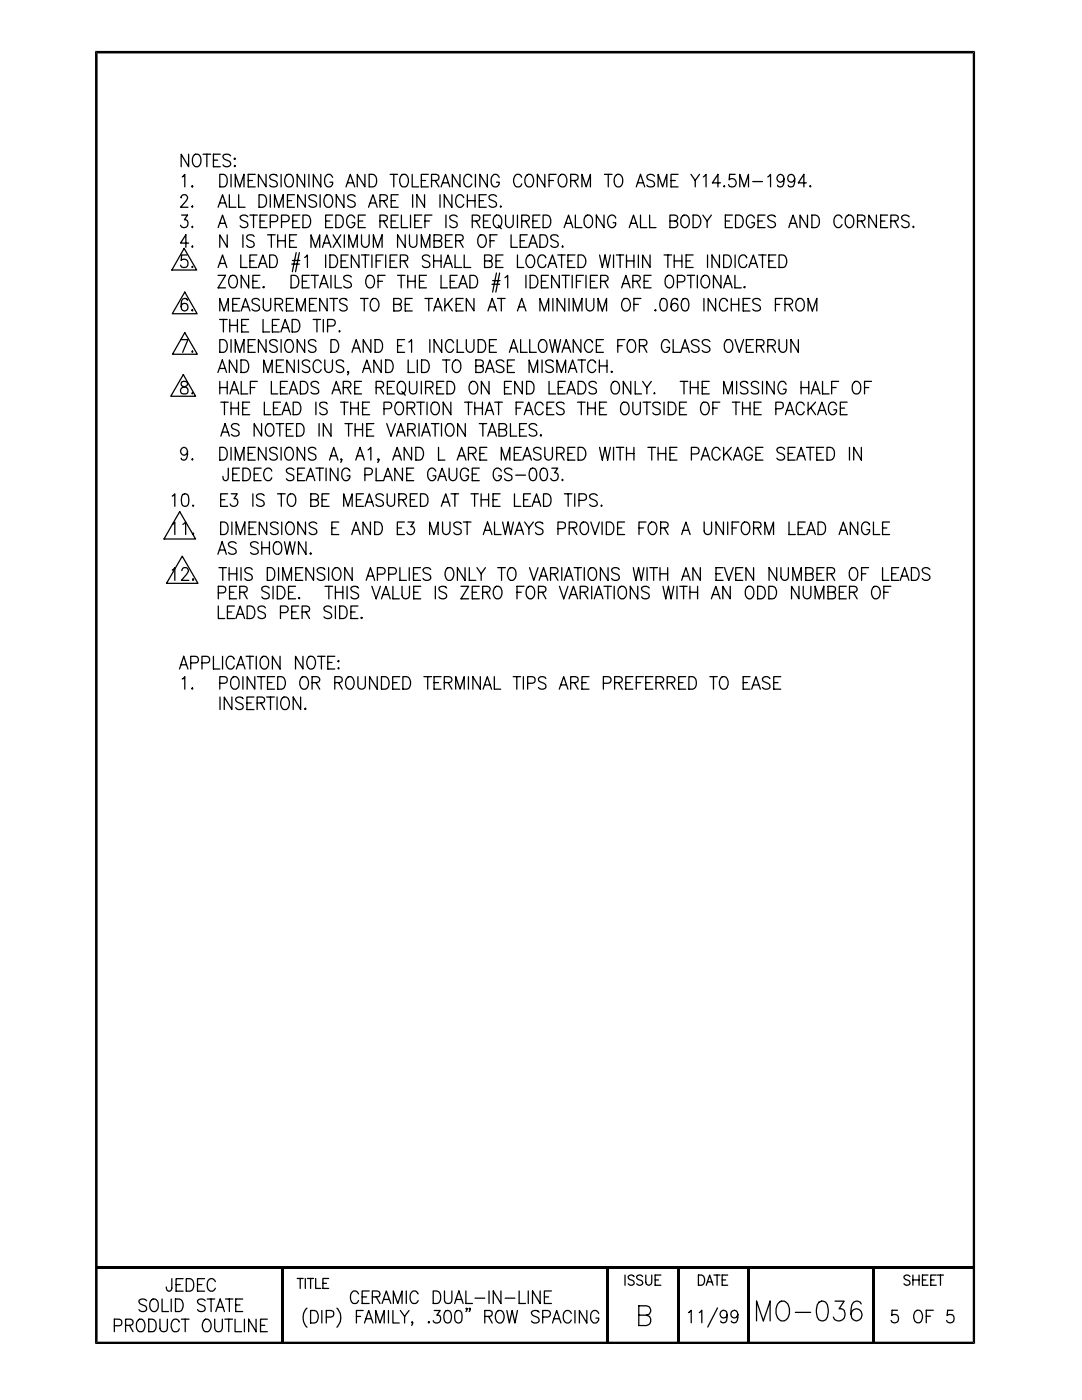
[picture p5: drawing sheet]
<svg xmlns="http://www.w3.org/2000/svg" width="216mm" height="279mm" viewBox="0 0 216 279" stroke-linecap="round" stroke-linejoin="round" font-family="sans-serif">
<g fill="none" stroke="#000" stroke-width=".25">
<path d="M36.2 39.3v.2v-.4l.4-.2 .6 .1a.74 .74 0 0 1-.1 1.2l-1.1 1.2h1.5M36.4 35.3l.5-.5v2.5M37.6 30.8v2.5l-1.4-2.5v2.5M38.4 37.1l.1 .1h-.2l.1 .1v-.2l-.1 .1M38.8 30.9a.85 .85 0 0 1 .9 0 .85 .85 0 0 1 .4 .8 1.14 1.14 0 0 1-1.1 1.6 1.59 1.59 0 0 1-.2-2.4zM40.5 30.8h1.5M41.3 30.8v2.5M42.6 32h.8M43.9 34.8a1.32 1.32 0 0 1 1.4 .6 1.32 1.32 0 0 1-.2 1.6l-.5 .3h-.7zM43.9 30.8h-1.3v2.5h1.3M45.8 38.9v2.5h1.3M46 31.1a.84 .84 0 0 0-.8-.4 .84 .84 0 0 0-.7 .7l.2 .3 1.2 .6 .1 .6a.92 .92 0 0 1-1.5 0"/>
<path d="M46.1 34.8v2.5M46.7 31.7l.2-.1v.1v.1zM46.9 33v.3l-.2-.2zM46.9 37.3v-2.5l.9 2.5 .9-2.5v2.5M47.6 38.9v2.5h1.3M49.5 36h.9M50.9 34.8h-1.4v2.5h1.4M51.7 38.9a1.33 1.33 0 0 1 1.5 .7 1.33 1.33 0 0 1-.5 1.6l-1 .2zM53.1 34.8v2.5l-1.5-2.5v2.5M53.9 38.9v2.5M55.3 35.2a.83 .83 0 0 0-.8-.4 .83 .83 0 0 0-.7 .6l.2 .4 .9 .3a.61 .61 0 0 1 .4 .7 .61 .61 0 0 1-.5 .5l-.8-.1-.2-.2M56.1 34.8v2.5"/>
<path d="M57.2 34.9l.3-.1a1.19 1.19 0 0 1 .9 1.9l-.1 .3a.84 .84 0 0 1-1 .3 .84 .84 0 0 1-.5-.9 1.77 1.77 0 0 1 .4-1.5zM58.8 38.9h-1.4v2.5h1.4M60.8 34.8v2.5l-1.5-2.5v2.5M60.9 38.9v2.5l-1.5-2.5v2.5M61.6 34.8v2.5M63.2 39.2a.84 .84 0 0 0-.9-.4 .84 .84 0 0 0-.7 .7l.2 .3 .9 .4a.66 .66 0 0 1 .2 1 1.01 1.01 0 0 1-1.3-.2M63.9 38.9v2.5M64 34.8v2.5l-1.5-2.5v2.5M64.9 39.2l.4-.3h.4a1.5 1.5 0 0 1 0 2.5h-.4a1.59 1.59 0 0 1-.4-2.2zM66.4 35.4a.83 .83 0 0 0-1-.6 .83 .83 0 0 0-.6 1 1.05 1.05 0 0 0 .1 1.1 1.05 1.05 0 0 0 1.1 .3l.4-.5v-.3h-.6M68.6 38.9v2.5l-1.5-2.5v2.5M69 37.3l.9-2.5 .9 2.5"/>
<path d="M69.4 36.5h1M70.9 39.2a.81 .81 0 0 0-.9-.4 .81 .81 0 0 0-.6 .7l.2 .3 .8 .4a.67 .67 0 0 1 .5 .8 .95 .95 0 0 1-1.5 0M72.8 34.8v2.5l-1.5-2.5v2.5M73.7 34.8a1.32 1.32 0 0 1 1.4 .6 1.32 1.32 0 0 1-.2 1.6l-.5 .3h-.7zM77.9 34.8h1.4M78.6 34.8v2.5M79.5 38.9h-1.4v2.5h1.4M80.2 34.9l.7-.1a1.51 1.51 0 0 1 0 2.5h-.5a1.54 1.54 0 0 1-.2-2.4zM82.3 34.8v2.5h1.2M82.3 38.9v2.5M84.1 36h.8M84.7 38.9v2.5l-1.5-2.5v2.5"/>
<path d="M85.5 34.8h-1.4v2.5h1.4M86.1 36h1a.62 .62 0 0 0 .5-.6 .62 .62 0 0 0-.5-.6h-1v2.5M86.8 36l.8 1.3M87.8 38.9v2.5M88 37.3l.9-2.5 .8 2.5M88.3 36.5h1.1M90.2 38.9v2.5l-1.6-2.5v2.5M91.8 34.8v2.5l-1.5-2.5v2.5M92.5 39.5a.83 .83 0 0 0-.9-.6 .83 .83 0 0 0-.7 .9 1.09 1.09 0 0 0 1.1 1.6l.5-.6M93.3 38.9v2.5M94.1 35.4a.83 .83 0 0 0-.9-.6 .83 .83 0 0 0-.7 1 1.05 1.05 0 0 0 .2 1.1 1.05 1.05 0 0 0 1.1 .3l.3-.5M94.8 38.9v2.5"/>
<path d="M94.9 34.8v2.5M97 38.9h-1.4v2.5h1.4M97.2 34.8v2.5l-1.4-2.5v2.5M99.1 39.2a.81 .81 0 0 0-.9-.4 .81 .81 0 0 0-.6 .7l.2 .3 .8 .4a.67 .67 0 0 1 .5 .8 .95 .95 0 0 1-1.5 0M99.6 35.4a.83 .83 0 0 0-1-.6 .83 .83 0 0 0-.6 1 1.05 1.05 0 0 0 .2 1.1 1.05 1.05 0 0 0 1.1 .3l.3-.5v-.3h-.5M104.1 35.4l-.3-.5-.7-.1a1.51 1.51 0 0 0 0 2.5l.7-.1 .3-.5M104.9 35.2a.74 .74 0 0 1 .8-.4 .74 .74 0 0 1 .6 .6 1.51 1.51 0 0 1-.5 1.9 1.1 1.1 0 0 1-1.1-1.5zM108.7 34.8v2.5l-1.5-2.5v2.5M109.6 36h.8M111 34.8h-1.4v2.5M111.6 35.2a.74 .74 0 0 1 .8-.4 .74 .74 0 0 1 .6 .6 1.51 1.51 0 0 1-.5 1.9 1.1 1.1 0 0 1-1.1-1.5zM113.9 36l1.2-.1a.63 .63 0 0 0 .2-.7 .63 .63 0 0 0-.5-.4h-.9v2.5"/>
<path d="M114.6 36l.8 1.3M116.1 37.3v-2.5l.9 2.5 .8-2.5v2.5M120.6 34.8h1.5M121.4 34.8v2.5M123 34.9l.2-.1a1.22 1.22 0 0 1 1 1.9 .82 .82 0 0 1-1 .6 .82 .82 0 0 1-.6-.9 1.45 1.45 0 0 1 .4-1.5zM127 37.3l.8-2.5 .9 2.5M127.3 36.5h1.1M130.6 35.2a.83 .83 0 0 0-.8-.4 .83 .83 0 0 0-.7 .6l.2 .4 .9 .3a.61 .61 0 0 1 .4 .7 .61 .61 0 0 1-.6 .5l-.7-.1-.2-.2M131.3 37.3v-2.5l.9 2.5 .9-2.5v2.5M133.9 36h.8M135.3 34.8h-1.4v2.5h1.4M137.9 34.8l.8 1.2"/>
<path d="M138.7 36v1.3M139.6 34.8l-.9 1.2M140.3 35.3l.6-.5v2.5M143.8 36.5h-1.6l1.1-1.7v2.5M144.5 37.1v.2l-.1-.1zM146.7 34.8h-1.1l-.1 1.1a.82 .82 0 0 1 1.2 0 .82 .82 0 0 1-.1 1.2 .82 .82 0 0 1-1.2-.3M147.6 37.3v-2.5l.9 2.5 .9-2.5v2.5M150.2 36.2h1.9M153.2 35.3l.6-.5v2.5M156.4 35.6a.73 .73 0 0 1-1.1 .6 .73 .73 0 0 1 .1-1.3 .64 .64 0 0 1 .9 .3 2.54 2.54 0 0 1-.2 2 .65 .65 0 0 1-.9-.2M158.6 35.6a.7 .7 0 0 1-1 .6 .7 .7 0 0 1-.3-1 .7 .7 0 0 1 1.2 0 2.33 2.33 0 0 1-.3 2 .68 .68 0 0 1-.9-.2M160.9 36.5h-1.6l1.1-1.7v2.5"/>
<path d="M161.7 37.1l.1 .1-.1 .1zM36.2 42.9h1.2l-.6 1a.79 .79 0 0 1 .6 1.2 .79 .79 0 0 1-1.4-.1M36.7 49.6l2.5 4.3h-4.9zM36.9 58.3l2.4 4.3h-4.9zM37.3 50.9h-1.1v1.1a.81 .81 0 0 1 1.1 0 .81 .81 0 0 1 0 1.1 .81 .81 0 0 1-1.1 .1l-.2-.3M37.4 59.9l-.1-.2a.68 .68 0 0 0-1.1 .3 2.07 2.07 0 0 0 .2 1.9 .71 .71 0 0 0 1-.2 .71 .71 0 0 0-.2-1 .71 .71 0 0 0-1 .2v.4M37.6 48.5h-1.6l1.1-1.6v2.5M38.3 49.2l.1-.1 .1 .1-.1 .2zM38.4 41.1v.3l-.1-.2 .1-.1-.1 .1M38.4 45.2v.2l-.1-.1zM38.4 53.2v.2l-.1-.1zM43.5 41.4l.9-2.5 .9 2.5"/>
<path d="M43.5 45.4l.9-2.5 .9 2.5M43.5 53.4l.9-2.5 .9 2.5M43.5 54.9h1.5l-1.5 2.5h1.5M43.9 40.5h1M43.9 44.6h1M43.9 52.6h1M45.3 46.9v2.5l-1.4-2.5v2.5M45.8 55.3a.75 .75 0 0 1 .8-.4 .75 .75 0 0 1 .6 .6 1.51 1.51 0 0 1-.5 1.9 1.11 1.11 0 0 1-1.1-1.5zM47.8 59.6h-1.4v2.5h1.4M48 50.9v2.5h1.3M48.5 46.9v2.5M49.4 43.3a.84 .84 0 0 0-.8-.4 .84 .84 0 0 0-.7 .6l.2 .4 .9 .3a.61 .61 0 0 1 .4 .5 .61 .61 0 0 1-.2 .6 .96 .96 0 0 1-1.3-.3"/>
<path d="M49.6 54.9v2.5l-1.5-2.5v2.5M49.9 42.9h1.5M49.9 52.1h.8M50.5 56.1h.9M50.6 42.9v2.5M50.7 47.2a.81 .81 0 0 0-.8-.4 .81 .81 0 0 0-.7 .7l.2 .3 1.1 .5a.63 .63 0 0 1 .2 .6 .63 .63 0 0 1-.5 .5h-.5l-.5-.4M51.3 50.9h-1.4v2.5h1.4M51.6 53.4l.9-2.5 .8 2.5M51.8 59.9a.8 .8 0 0 0-.8-.4 .8 .8 0 0 0-.7 .7l.2 .3 .9 .4a.67 .67 0 0 1 .4 .8 .93 .93 0 0 1-1.5 0M51.9 54.9h-1.4v2.5h1.4M51.9 44.1h.8M51.9 52.6h1.1"/>
<path d="M52.5 57.3l.1-.1 .1 .1-.1 .1zM52.5 59.6v1.7a.74 .74 0 0 0 .8 .8 .74 .74 0 0 0 .7-.8v-1.7M53.3 42.9h-1.4v2.5h1.4M53.4 46.9h1.5M53.8 50.9h.8a1.5 1.5 0 0 1 .3 2.4l-1.1 .1zM53.9 44.2h1a.67 .67 0 0 0 .5-.6 .67 .67 0 0 0-.5-.7h-1v2.5M54.1 46.9v2.5M54.8 41.4v-2.5l.8 2.5 .9-2.5v2.5M55.4 46.9v2.5M55.4 48h1.5M56.2 44.2h.9a.66 .66 0 0 0 .6-.6 .66 .66 0 0 0-.6-.7h-.9v2.5M56.9 46.9v2.5"/>
<path d="M57.4 40h.8M57.8 48h.8M58.1 54.9a1.33 1.33 0 0 1 1.5 .8 1.33 1.33 0 0 1-.5 1.6l-1 .1zM58.2 52.7h1.5M58.3 52h1.5M58.4 44.1h.9M58.5 59.6h-1.4v2.5h1.4M59.1 50.4l-.8 3.8M59.2 46.9h-1.4v2.5h1.4M59.7 50.4l-.7 3.8M59.8 42.9h-1.4v2.5h1.4M60.3 56.1h.9"/>
<path d="M60.5 42.9h.7a1.38 1.38 0 0 1 .8 1.3 1.38 1.38 0 0 1-.8 1.2h-.7zM60.8 51.4l.5-.5v2.5M61.7 54.9h-1.4v2.5h1.4M62.1 49.4v-2.5l.8 2.5 .9-2.5v2.5M62.1 54.9h1.4M62.8 54.9v2.5M63.2 59.6h-1.4v2.5h1.4M63.8 57.4l.8-2.5 .9 2.5M64.1 56.6h1.1M64.3 49.4l.9-2.5 .8 2.5M64.6 48.5h1.1M65 44.1h.8"/>
<path d="M65 50.9v2.5M65.3 59.6v2.5l-1.5-2.5v2.5M65.8 50.9a1.35 1.35 0 0 1 1.5 .8 1.35 1.35 0 0 1-.4 1.6l-1.1 .1zM65.8 59.6h1.6M66 54.9v2.5M66.4 42.9h-1.4v2.5h1.4M66.5 46.9l1.5 2.5M66.6 59.6v2.5M66.9 54.9v2.5h1.3M67 42.9a1.33 1.33 0 0 1 1.5 .8 1.33 1.33 0 0 1-.4 1.6l-1.1 .1zM68 46.9l-1.5 2.5M68.1 52.1h.9"/>
<path d="M68.7 46.9v2.5M69.3 59.9a.79 .79 0 0 0-.9-.4 .79 .79 0 0 0-.6 .7l.2 .3 .8 .4a.67 .67 0 0 1 .5 .8 .95 .95 0 0 1-1.5 0M69.5 50.9h-1.4v2.5h1.4M69.6 49.4v-2.5l.8 2.5 .9-2.5v2.5M70.1 55.3a.84 .84 0 0 0-.8-.4 .84 .84 0 0 0-.7 .6l.2 .4 .9 .4a.66 .66 0 0 1 .2 1 1.01 1.01 0 0 1-1.3-.2M70.8 43.5a.82 .82 0 0 0-1-.6 .82 .82 0 0 0-.6 1 1.14 1.14 0 0 0 1 1.5 .95 .95 0 0 0 .6-1h-.6M71.5 44.1h.9M71.6 50.9v2.5l-1.5-2.5v2.5M71.9 59.6h1.5M72.1 46.9v1.7a.76 .76 0 0 0 .8 .8 .76 .76 0 0 0 .8-.8v-1.7M72.1 50.9h1.6M72.7 59.6v2.5"/>
<path d="M72.9 42.9h-1.4v2.5h1.4M72.9 50.9v2.5M73.2 55.3a.84 .84 0 0 1 1-.3 .84 .84 0 0 1 .5 .9 1.11 1.11 0 0 1-1.1 1.5 1.59 1.59 0 0 1-.4-2.1zM73.5 41.4l.9-2.5 .9 2.5M73.9 40.5h1M74.2 50.9v2.5M74.3 59.7l.2-.1a1.22 1.22 0 0 1 1 1.9 .75 .75 0 0 1-.8 .6 .75 .75 0 0 1-.7-.6 1.6 1.6 0 0 1 .3-1.8zM74.5 49.4v-2.5l.9 2.5 .8-2.5v2.5M75.1 52.1h.8M75.4 56.1h.9M75.8 40l1.3-.1a.59 .59 0 0 0 0-.9l-1.3-.1v2.5M75.8 44.1l1.3-.1a.59 .59 0 0 0 0-.9l-1.3-.2v2.5"/>
<path d="M76.5 50.9h-1.4v2.5M76.5 40l.8 1.4M76.5 44.1l.8 1.3M76.8 54.9h-1.4v2.5M77 50.9v2.5M77.9 52.1h.8M78.1 40h.8M78.1 44.1h.8M79.2 50.9h-1.3v2.5h1.3M79.3 54.9h1.5M79.5 42.9h-1.4v2.5h1.4M79.9 52.1h1a.6 .6 0 0 0 .5-.6 .6 .6 0 0 0-.5-.6h-1v2.5"/>
<path d="M80.1 54.9v2.5M80.1 42.9v2.5h1.3M80.6 52.1l.8 1.3M80.9 46.9v2.5l-1.6-2.5v2.5M81.4 56.1h1.4M81.4 54.9v2.5M81.7 46.9v1.7a.74 .74 0 0 0 .7 .8 .74 .74 0 0 0 .8-.8v-1.7M81.9 42.9v2.5M82.3 59.6h-1.4v2.5h1.4M82.8 44.1h.8M82.8 54.9v2.5M83.7 56.1h.9"/>
<path d="M84.1 49.4v-2.5l.8 2.5 .9-2.5v2.5M84.2 42.9h-1.4v2.5h1.4M84.8 44.1h.9M84.8 59.6h1.5M85.1 54.9h-1.4v2.5h1.4M85.6 59.6v2.5M85.8 51.3a.79 .79 0 0 0-.8-.5 .79 .79 0 0 0-.7 .7l.2 .4 .8 .3a.61 .61 0 0 1 .5 .6 .61 .61 0 0 1-.6 .6l-.7-.1-.2-.3M86.2 42.9h-1.4v2.5M86.5 52.1h1.5M86.5 50.9v2.5M86.6 48h1a.62 .62 0 0 0 .5-.4 .62 .62 0 0 0-.2-.7h-1.3v2.5h1a.66 .66 0 0 0 .6-.7 .66 .66 0 0 0-.6-.7M88 50.9v2.5"/>
<path d="M88 54.9v2.5h1.3M88.6 53.4l.8-2.5 .9 2.5M88.8 59.6v2.5M88.9 48h.8M88.9 52.6h1.1M89 42.9v2.5M89.8 56.1h.9M90.3 46.9h-1.4v2.5h1.4M90.3 59.6l-1.5 1.7M90.8 50.9v2.5h1.3M90.9 48l1.3-.1a.59 .59 0 0 0 .2-.6 .59 .59 0 0 0-.5-.4h-1v2.5M91.2 43.3a.81 .81 0 0 0-.8-.4 .81 .81 0 0 0-.7 .6l.3 .4 1 .4a.63 .63 0 0 1 .2 .7 .63 .63 0 0 1-.5 .4h-.4l-.6-.4"/>
<path d="M91.2 54.9h-1.4v2.5h1.4M91.5 57.4l.9-2.5 .9 2.5M91.7 48l.7 1.4M91.9 56.6h1M92.4 59.6h-1.4v2.5h1.4M92.6 50.9v2.5h1.3M93.3 40h1.5M93.8 54.9h.7a1.38 1.38 0 0 1 .8 1.3 1.38 1.38 0 0 1-.8 1.2h-.7zM94.2 44.1h1a.62 .62 0 0 0 .4-1l-.4-.2h-1v2.5M94.6 59.6v2.5l-1.6-2.5v2.5M95 44.1l.8 1.3M95.6 40h.9"/>
<path d="M95.8 46.9a.85 .85 0 0 1 .9 .1 .85 .85 0 0 1 .3 .8 1.14 1.14 0 0 1-1 1.6 1.59 1.59 0 0 1-.2-2.5zM96.5 44.1h.9M96.7 52.1h1a.59 .59 0 0 0 .5-.4 .59 .59 0 0 0-.2-.7l-1.3-.1v2.5h1a.66 .66 0 0 0 .5-.7 .66 .66 0 0 0-.5-.6M97.8 48h.8M97.9 42.9h-1.4v2.5h1.4M98.2 56.7h1.5M98.3 56h1.5M98.8 43.1l.3-.2a1.09 1.09 0 0 1 1 1.5 .86 .86 0 0 1-.8 1.1 .86 .86 0 0 1-.9-1.1 1.42 1.42 0 0 1 .4-1.3zM99 52.1h.8M99.1 54.5l-.8 3.8M99.2 46.9h-1.4v2.5M99.3 59.6h1.5"/>
<path d="M99.4 45l.6 .6M99.7 54.5l-.8 3.8M99.8 41.2h.2l-.1 .2zM100 59.6v2.5M100.4 50.9h-1.4v2.5h1.4M100.8 55.4l.5-.5v2.5M100.9 42.9v1.8a.76 .76 0 0 0 .7 .7 .76 .76 0 0 0 .8-.7v-1.8M102 46.9v2.5h1.3M103.3 42.9v2.5M103.3 50.9v2.5h1.2M103.8 48h.8M104.1 44.1h1a.62 .62 0 0 0 .4-1l-.4-.2h-1v2.5"/>
<path d="M104.9 44.1l.7 1.3M104.9 54.9v2.5M105.2 46.9h-1.4v2.5h1.4M105.4 51l.2-.1a1.19 1.19 0 0 1 1 1.9l-.1 .2a.84 .84 0 0 1-1 .3 .84 .84 0 0 1-.6-.8 1.58 1.58 0 0 1 .5-1.5zM105.5 49.4l.8-2.5 .9 2.5M105.8 54.9a1.28 1.28 0 0 1 1.6 1.3 1.28 1.28 0 0 1-1.6 1.2zM105.8 48.5h1.1M106.3 44.1h.9M107.7 42.9h-1.4v2.5h1.4M107.7 46.9h.8a1.14 1.14 0 0 1 .8 1.5 1.06 1.06 0 0 1-.8 1h-.8zM108 56.1h.9M108.4 42.9h.7a1.38 1.38 0 0 1 .8 1.3 1.38 1.38 0 0 1-.8 1.2h-.7z"/>
<path d="M108.9 51.5a.75 .75 0 0 0-.7-.6 .75 .75 0 0 0-.8 .6 1.51 1.51 0 0 0 .5 1.9l.7-.1 .3-.5M109.3 53.4l.9-2.5 .9 2.5M109.4 54.9h-1.4v2.5h1.4M109.7 52.6h1M110.3 59.6v2.5M111.3 50.9h1.5M111.4 47.2a.82 .82 0 0 0-.8-.4 .82 .82 0 0 0-.7 .7l.2 .3 1.1 .5a.63 .63 0 0 1 .2 .6 .63 .63 0 0 1-.5 .5l-.8-.2-.2-.2M111.6 54.9v2.5l-1.5-2.5v2.5M112.1 50.9v2.5M112.1 49.2l.2-.1 .1 .1-.1 .2zM112.1 54.9h1.5M112.6 45.4l.9-2.5 .8 2.5"/>
<path d="M112.7 59.6v2.5l-1.5-2.5v2.5M112.9 54.9v2.5M112.9 44.6h1.1M113.3 52.1h.9M113.5 59.6v2.5M114.2 54.9v2.5M114.7 50.9h-1.4v2.5h1.4M114.8 42.9v2.5h1.3M115 56.1h.9M115.4 50.9a1.35 1.35 0 0 1 1.5 .8 1.35 1.35 0 0 1-.5 1.6l-1 .1zM116.4 54.9h-1.4v2.5M116.9 54.9v2.5"/>
<path d="M117 43.1l.2-.2a1.09 1.09 0 0 1 1 1.5 .86 .86 0 0 1-.8 1.1 .86 .86 0 0 1-.9-1.1 1.42 1.42 0 0 1 .5-1.3zM117 59.6v1.7a.76 .76 0 0 0 .7 .8 .76 .76 0 0 0 .8-.8v-1.7M117.8 56.1h.9M119.2 54.9h-1.4v2.5h1.4M119.6 50.9l.6 2.5 .5-2.5 .5 2.5 .6-2.5M119.8 56.1h1a.6 .6 0 0 0 .5-.6 .6 .6 0 0 0-.5-.6h-1v2.5M120.5 42.9v2.5l-1.5-2.5v2.5M120.6 56.1l.7 1.3M122.4 50.9v2.5M122.9 43.5a.75 .75 0 0 0-.8-.6 .75 .75 0 0 0-.7 .6 1.25 1.25 0 0 0 .9 1.9 .86 .86 0 0 0 .6-1h-.6M123 50.9h1.5M123.7 50.9v2.5"/>
<path d="M124 57.4l.9-2.5 .8 2.5M124.3 56.6h1.1M124.5 59.7l.6-.1a1.51 1.51 0 0 1 0 2.5h-.4a1.54 1.54 0 0 1-.2-2.4zM125 52.1h1.5M125 50.9v2.5M125.6 45.4l.8-2.5 .9 2.5M125.9 44.6h1.1M126.3 56.1h1a.6 .6 0 0 0 .5-.6 .6 .6 0 0 0-.5-.6h-1v2.5M126.5 50.9v2.5M127 56.1l.8 1.3M127.4 50.9v2.5M127.8 42.9v2.5h1.3"/>
<path d="M127.9 59.6h-1.4v2.5M128.5 56.1h.9M129.6 42.9v2.5h1.3M129.7 50.9v2.5l-1.5-2.5v2.5M129.9 54.9h-1.4v2.5h1.4M132 59.7a.68 .68 0 0 1 1.1 .3 2.49 2.49 0 0 1-.3 1.9 .67 .67 0 0 1-1-.3 2.08 2.08 0 0 1 .2-1.9zM132.5 50.9h1.5M132.9 55.3l.4-.4a1.11 1.11 0 0 1 1.1 1.6 .85 .85 0 0 1-.8 1 .85 .85 0 0 1-.9-1v-.6zM133.3 50.9v2.5M133.7 44.1h1a.62 .62 0 0 0 .4-1l-.4-.2h-1v2.5h1a.66 .66 0 0 0 .5-.6 .66 .66 0 0 0-.5-.7M134.5 52.1h1.6M134.5 50.9v2.5"/>
<path d="M135.2 56.3l1.2-.2a.68 .68 0 0 0 .3-.7 .68 .68 0 0 0-.6-.5h-.9v2.5M135.2 59.9a.63 .63 0 0 0-1-.2 1.98 1.98 0 0 0 0 2.2 .71 .71 0 0 0 1-.2 .71 .71 0 0 0-.2-1 .71 .71 0 0 0-1 .2l-.1 .4M136.1 50.9v2.5M136.3 43.1l.2-.2a1.09 1.09 0 0 1 1 1.5 .86 .86 0 0 1-.8 1.1 .86 .86 0 0 1-.9-1.1 1.42 1.42 0 0 1 .5-1.3zM136.3 59.7a.67 .67 0 0 1 1 .3 2.08 2.08 0 0 1-.2 1.9 .68 .68 0 0 1-1-.3 2.08 2.08 0 0 1 .2-1.9zM136.9 52.1h.9M137.1 54.9h1.5M137.8 54.9v2.5M138.3 42.9a1.28 1.28 0 0 1 1.6 1.3 1.28 1.28 0 0 1-1.6 1.2zM138.3 50.9h-1.4v2.5h1.4M139.1 54.9v2.5M140.1 55.3l.4-.4a1.11 1.11 0 0 1 1.1 1.6 .83 .83 0 0 1-.5 .9 .83 .83 0 0 1-1-.3 1.59 1.59 0 0 1 0-1.8z"/>
<path d="M140.3 42.9l.8 1.2M140.5 59.6v2.5M141.1 44.1v1.3M141.2 50.9v2.5M141.9 42.9l-.8 1.2M142.8 59.6v2.5l-1.5-2.5v2.5M143.6 50.9v2.5l-1.5-2.5v2.5M143.8 54.9v2.5l-1.4-2.5v2.5M144.4 50.9h.8a1.5 1.5 0 0 1 .3 2.4l-1.1 .1zM144.4 57.4l.8-2.5 .9 2.5M144.7 56.6h1.1M144.7 44.1h.9"/>
<path d="M145.9 59.6v2.5M146.1 42.9h-1.4v2.5h1.4M146.6 54.9v2.5h1.3M146.7 50.9v2.5M146.8 42.9a1.33 1.33 0 0 1 1.5 .8 1.33 1.33 0 0 1-.5 1.6l-1 .1zM147.4 59.6v2.5M148.5 57.3l.1-.1 .1 .1-.1 .1zM149 51.5a.75 .75 0 0 0-.7-.7 .75 .75 0 0 0-.8 .7 1.46 1.46 0 0 0 .6 1.9l.6-.1 .3-.5M149.4 53.4l.9-2.5 .9 2.5M149.6 59.6h-1.3v2.5h1.3M149.8 52.6h1M150.5 43.5a.82 .82 0 0 0-.9-.6 .82 .82 0 0 0-.7 1 1.14 1.14 0 0 0 1.1 1.5 .95 .95 0 0 0 .5-1h-.5"/>
<path d="M151.3 44.1h.8M151.4 50.9h1.5M151.7 59.9a.83 .83 0 0 0-.8-.4 .83 .83 0 0 0-.7 .7l.2 .3 .9 .4a.63 .63 0 0 1 .2 1 1.01 1.01 0 0 1-1.3-.2M152.1 50.9v2.5M152.7 42.9h-1.4v2.5h1.4M153.4 52.1h.9M154.7 43.3a.84 .84 0 0 0-.8-.4 .84 .84 0 0 0-.7 .6l.2 .4 1.2 .5 .1 .6a.92 .92 0 0 1-1.5 0M154.8 50.9h-1.4v2.5h1.4M155.4 50.9h.8a1.5 1.5 0 0 1 .3 2.4l-1.1 .1zM156.1 59.6h-1.4v2.5M157.4 45.4l.8-2.5 .9 2.5M157.7 44.6h1.1"/>
<path d="M159.2 59.7l.2-.1a1.22 1.22 0 0 1 1 1.9 .82 .82 0 0 1-1 .6 .82 .82 0 0 1-.6-1 1.45 1.45 0 0 1 .4-1.4zM161.1 42.9v2.5l-1.5-2.5v2.5M162 42.9a1.33 1.33 0 0 1 1.5 .8 1.33 1.33 0 0 1-.4 1.6l-1.1 .1zM168 43.5a.82 .82 0 0 0-.9-.6 .82 .82 0 0 0-.7 1 1.14 1.14 0 0 0 1.1 1.5l.5-.6M169.1 43.1l.2-.2a1.09 1.09 0 0 1 1 1.5 .86 .86 0 0 1-.8 1.1 .86 .86 0 0 1-.8-1.1 1.42 1.42 0 0 1 .4-1.3zM171.1 44.1h1a.6 .6 0 0 0 .5-.6 .6 .6 0 0 0-.5-.6h-1v2.5M171.9 44.1l.7 1.3M174.9 42.9v2.5l-1.5-2.5v2.5M175.7 44.1h.9M177.1 42.9h-1.4v2.5h1.4M177.8 44.1h.9a.6 .6 0 0 0 .6-.6 .6 .6 0 0 0-.6-.6h-.9v2.5M178.5 44.1l.7 1.3"/>
<path d="M181.4 43.3a.81 .81 0 0 0-.8-.4 .81 .81 0 0 0-.7 .6l.2 .4 1.1 .4a.63 .63 0 0 1 .2 .7 .63 .63 0 0 1-.6 .4h-.4l-.5-.4M182.2 45.2l.2 .1-.2 .1zM36 67.8h1.5l-1.1 2.5M36.2 76.2a.59 .59 0 0 0 .2 .9 .96 .96 0 0 1 1.1 1 .74 .74 0 0 1-1 .5 .74 .74 0 0 1-.3-1l.2-.3a1.04 1.04 0 0 0 1-.8 .78 .78 0 0 0-1.2-.3zM36.6 74.8l2.4 4.3h-4.9zM36.9 66.4l2.5 4.3h-5zM38.3 78.5l.1-.1 .1 .1zM38.4 61.8v.3l-.1-.2 .1-.1-.1 .1M38.4 70.1v.2l-.1-.1zM43.5 74.3l.9-2.5 .8 2.5M43.8 73.5h1.1M43.8 63.8h1.5"/>
<path d="M43.9 62.1v-2.5l.8 2.5 .9-2.5v2.5M43.9 67.8h.7a1.45 1.45 0 0 1 0 2.5h-.7zM43.9 76.1v2.5M43.9 77.3h1.4M44.6 63.8v2.5M45.3 76.1v2.5M45.8 63.8v2.5M45.8 64.9h1.6M45.9 78.6l.8-2.5 .9 2.5M46.1 67.8v2.5M46.2 77.8h1.1M46.4 60.7h.9"/>
<path d="M46.9 70.3v-2.5l.9 2.5 .9-2.5v2.5M47.2 71.8v2.5l-1.4-2.5v2.5M47.4 63.8v2.5M48.1 71.8h.8a1.38 1.38 0 0 1 .7 1.3 1.38 1.38 0 0 1-.7 1.2h-.8zM48.1 62.1l.9-2.5 .9 2.5M48.1 76.1v2.5h1.3M48.2 64.9h.9M48.5 61.3h1M49.5 69h.9M49.6 63.8h-1.4v2.5h1.4M50 77.3h.8M50.9 67.8h-1.4v2.5h1.4"/>
<path d="M51.4 76.1h-1.4v2.5M52.5 63.8v2.5h1.3M52.6 74.3v-2.5l.9 2.5 .8-2.5v2.5M53.1 67.8v2.5l-1.5-2.5v2.5M54.1 76.1v2.5h1.3M54.4 64.9h.8M54.9 60.7l1.3-.1a.6 .6 0 0 0 .2-.6 .6 .6 0 0 0-.5-.4h-1v2.5M55.2 73h.8M55.3 68.2a.82 .82 0 0 0-.8-.5 .82 .82 0 0 0-.7 .7l.2 .3 .9 .4a.63 .63 0 0 1 .4 .7 .63 .63 0 0 1-.5 .5l-.8-.1-.2-.3M55.6 60.7l.8 1.4M55.7 63.8h-1.3v2.5h1.3M56 77.3h.8"/>
<path d="M56 66.3l.9-2.5 .9 2.5M56.1 67.8v2.5M56.4 65.4h1M56.6 71.8h-1.4v2.5h1.4M57.1 60.7h.9M57.2 67.9l.3-.1a1.19 1.19 0 0 1 .9 1.9 .74 .74 0 0 1-.7 .7 .74 .74 0 0 1-.8-.7 1.6 1.6 0 0 1 .3-1.8zM57.4 76.1h-1.4v2.5h1.4M57.7 78.6l.8-2.5 .9 2.5M58 77.8h1.1M58.3 63.8h.8a1.38 1.38 0 0 1 .8 1.2 1.38 1.38 0 0 1-.8 1.3h-.8zM58.7 71.8v2.5l-1.5-2.5v2.5M59.2 62.1v-2.5l.8 2.5 .9-2.5v2.5"/>
<path d="M59.6 71.8v2.5M59.9 76.1a1.32 1.32 0 0 1 1.5 .6 1.32 1.32 0 0 1-.2 1.6l-.5 .3h-.8zM60.8 67.8v2.5l-1.5-2.5v2.5M61.8 60.7h.8M61.8 72.2a.8 .8 0 0 0-.8-.4 .8 .8 0 0 0-.7 .6l.2 .4 .9 .4a.67 .67 0 0 1 .4 .8 .93 .93 0 0 1-1.5 0M62.5 63.8h1.5M63 68.2a.87 .87 0 0 0-1.4 0 .61 .61 0 0 0 .4 .7l.6 .2a.64 .64 0 0 1 .4 .6 .64 .64 0 0 1-.5 .6h-.4l-.5-.4M63.2 63.8v2.5M63.6 76.5a.83 .83 0 0 0-.8-.4 .83 .83 0 0 0-.7 .6l.2 .4 .9 .3a.61 .61 0 0 1 .4 .7 .61 .61 0 0 1-.6 .5l-.7-.1-.2-.2M64.1 72.4a.83 .83 0 0 0-1-.6 .83 .83 0 0 0-.6 1 1.09 1.09 0 0 0 1 1.5l.6-.6M64.5 63.8v2.5M64.8 71.8v1.8a.76 .76 0 0 0 .8 .7 .76 .76 0 0 0 .7-.7v-1.8"/>
<path d="M65.4 65.1h.9a.66 .66 0 0 0 .6-.7 .66 .66 0 0 0-.6-.6h-.9v2.5M66 67.8h.8a1.41 1.41 0 0 1 .8 1.2 1.41 1.41 0 0 1-.8 1.3h-.8zM66.3 78.6l.8-2.5 .9 2.5M66.6 77.8h1M67.7 66l.2 .1-.2 .2zM68.5 77.3h1a.62 .62 0 0 0 .5-.6 .62 .62 0 0 0-.5-.6h-1v2.5M68.6 72.2a.79 .79 0 0 0-.8-.4 .79 .79 0 0 0-.7 .6l.2 .4 .9 .4a.66 .66 0 0 1 .2 1 .94 .94 0 0 1-1.3-.2M69.3 77.3l.7 1.3M69.6 74.2l-.2 .1-.1-.1h.3l-.3 .6M70.2 70.3l.9-2.5 .8 2.5M70.5 69.5h1.1M70.8 77.3h.8"/>
<path d="M72.1 76.1h-1.3v2.5h1.3M72.3 74.3l.9-2.5 .8 2.5M72.6 73.5h1.1M74 67.8v2.5l-1.5-2.5v2.5M74.8 67.8h.8a1.45 1.45 0 0 1 0 2.5h-.8zM75.1 77.3h.9a.62 .62 0 0 0 .5-.6 .62 .62 0 0 0-.5-.6h-.9v2.5M75.8 77.3l.7 1.3M76.1 71.8v2.5l-1.5-2.5v2.5M77 71.8h.7a1.38 1.38 0 0 1 .8 1.3 1.38 1.38 0 0 1-.8 1.2h-.7zM77.3 77.3h.8M78.6 60.7l1.3-.1a.59 .59 0 0 0 0-.9l-1.3-.1v2.5h.9a.66 .66 0 0 0 .6-.7 .66 .66 0 0 0-.6-.7M78.7 76.1h-1.4v2.5h1.4"/>
<path d="M79.3 69h.9M79.7 76.2l.2-.1a1.22 1.22 0 0 1 1 1.9 .82 .82 0 0 1-1 .6 .82 .82 0 0 1-.7-.9 1.45 1.45 0 0 1 .5-1.5zM80.2 78.1l.7 .8M80.7 67.8h-1.4v2.5h1.4M80.9 60.7h.8M81.4 71.8v2.5h1.3M81.6 68.3l.5-.5v2.5M81.7 76.1v1.8a.74 .74 0 0 0 .7 .7 .74 .74 0 0 0 .8-.7v-1.8M83.3 71.8v2.5M84.1 76.1v2.5M84.1 71.8h.8a1.38 1.38 0 0 1 .8 1.3 1.38 1.38 0 0 1-.8 1.2h-.8zM84.9 77.3h1a.62 .62 0 0 0 .5-.6 .62 .62 0 0 0-.5-.6h-1v2.5"/>
<path d="M85.7 77.3l.7 1.3M85.8 67.8v2.5M86.5 62.1l.9-2.5 .8 2.5M86.8 61.3h1.1M87.2 77.3h.8M88.1 67.8v2.5l-1.5-2.5v2.5M88.3 71.8h1.5M88.6 76.1h-1.4v2.5h1.4M89.1 71.8v2.5M89.2 76.1a1.35 1.35 0 0 1 1.5 .8 1.35 1.35 0 0 1-.4 1.6l-1.1 .1zM89.3 60.6l1 1.5M90.5 68.4a.82 .82 0 0 0-1-.6 .82 .82 0 0 0-.6 .9 1.14 1.14 0 0 0 1.1 1.6l.5-.6"/>
<path d="M90.7 72l.2-.2a1.22 1.22 0 0 1 1 1.9 .82 .82 0 0 1-1 .6 .82 .82 0 0 1-.6-.9 1.45 1.45 0 0 1 .4-1.4zM91 60.7h.9M91.2 67.8v2.5h1.3M93 67.8v1.8a.76 .76 0 0 0 .8 .7 .76 .76 0 0 0 .8-.7v-1.8M94 76.2l.2-.1a1.22 1.22 0 0 1 1 1.9 .75 .75 0 0 1-.7 .6 .75 .75 0 0 1-.8-.6 1.6 1.6 0 0 1 .3-1.8zM95 73l1.2-.1a.6 .6 0 0 0 .2-.6 .6 .6 0 0 0-.5-.5h-.9v2.5l1.2-.1a.69 .69 0 0 0-.3-1.2M95.4 67.8h.8a1.45 1.45 0 0 1 0 2.5h-.8zM96.9 74.3l.8-2.5 .9 2.5M97.2 73.5h1.1M97.4 62.1l.8-2.5 .9 2.5M97.6 76.1v2.5l-1.5-2.5v2.5M97.7 61.3h1.1"/>
<path d="M97.7 69h.8M99.1 67.8h-1.4v2.5h1.4M100.5 72.2a.83 .83 0 0 0-.8-.4 .83 .83 0 0 0-.7 .6l.2 .4 .9 .4a.66 .66 0 0 1 .2 1 1.01 1.01 0 0 1-1.3-.2M100.7 77.3h.8M101.3 73h.9M101.6 70.3l.9-2.5 .8 2.5M102 69.5h1M102.1 76.1h-1.4v2.5h1.4M102.7 71.8h-1.4v2.5h1.4M103.3 62.1l.8-2.5 .8 2.5M103.6 61.3h1M103.9 67.8v2.5h1.3"/>
<path d="M104.2 76.1v2.5l-1.5-2.5v2.5M105.1 76.1a1.32 1.32 0 0 1 1.4 .6 1.32 1.32 0 0 1-.2 1.6l-.5 .3h-.7zM105.6 74.3v-2.5l.8 2.5 .9-2.5v2.5M105.7 67.8v2.5h1.3M107.7 62.1v-2.5l.9 2.5 .9-2.5v2.5M107.9 67.9l.2-.1a1.22 1.22 0 0 1 1 1.9 .82 .82 0 0 1-1 .6 .82 .82 0 0 1-.7-1 1.57 1.57 0 0 1 .5-1.4zM108.2 71.8v2.5M109.6 76.1v2.5h1.3M109.7 67.8l.5 2.5 .5-2.5 .6 2.5 .5-2.5M110.4 72.2a.83 .83 0 0 0-.8-.4 .83 .83 0 0 0-.7 .6l.2 .4 .9 .4a.66 .66 0 0 1 .2 1 1.01 1.01 0 0 1-1.3-.2M111.1 74.3v-2.5l.9 2.5 .9-2.5v2.5M111.4 77.3h.9"/>
<path d="M112.1 70.3l.9-2.5 .9 2.5M112.5 69.5h1M112.8 76.1h-1.4v2.5h1.4M113.1 78.6l.9-2.5 .8 2.5M113.4 74.3l.9-2.5 .8 2.5M113.5 77.8h1M113.7 73.5h1.1M114.4 62.1v-2.5l.9 2.5 .8-2.5v2.5M115.3 71.8h1.5M115.4 76.1a1.35 1.35 0 0 1 1.5 .8 1.35 1.35 0 0 1-.5 1.6l-1 .1zM115.9 67.8v2.5l-1.5-2.5v2.5M116.1 71.8v2.5"/>
<path d="M118.2 68.4a.72 .72 0 0 0-1.1-.5 1.52 1.52 0 0 0 .2 2.4 .75 .75 0 0 0 .9-.6M118.9 72.4a.83 .83 0 0 0-1-.6 .83 .83 0 0 0-.6 1 1.09 1.09 0 0 0 1 1.5l.6-.6M119 76.5a.87 .87 0 0 0-1.5 0 .61 .61 0 0 0 .4 .7l.7 .2a.61 .61 0 0 1 .4 .7 .61 .61 0 0 1-.5 .5l-.8-.1-.2-.2M119 69h.8M119.3 62.1v-2.5l.9 2.5 .8-2.5v2.5M119.6 73h1.5M119.6 71.8v2.5M120.4 67.8h-1.4v2.5h1.4M121.1 71.8v2.5M122.1 74.1v.2l-.1-.1 .1-.1-.1 .1M122.3 76.2l.3-.1a1.22 1.22 0 0 1 .9 1.9 .82 .82 0 0 1-.9 .6 .82 .82 0 0 1-.7-.9 1.45 1.45 0 0 1 .4-1.5zM123.3 69h.9"/>
<path d="M124.7 67.8h-1.4v2.5M125.6 67.9l.2-.1a1.22 1.22 0 0 1 .9 1.9 .82 .82 0 0 1-.9 .6 .82 .82 0 0 1-.7-1 1.57 1.57 0 0 1 .5-1.4zM125.9 76.1v2.5l-1.5-2.5v2.5M126.5 60.7h.9M126.7 76.1v2.5h1.3M127.6 69h1a.62 .62 0 0 0 .5-.6 .62 .62 0 0 0-.5-.6h-1v2.5M128.2 76.1l.9 1.2M128.4 69l.7 1.3M129.1 77.3v1.3M130 76.1l-.9 1.2M130.5 78.5l.1-.1 .1 .1zM130.8 61.8v.3l-.1-.2 .1-.1-.1 .1"/>
<path d="M133.6 68.4a.82 .82 0 0 0-1-.6 .82 .82 0 0 0-.6 .9 1.14 1.14 0 0 0 1.1 1.6 .95 .95 0 0 0 .5-1h-.5M134.3 67.8v2.5h1.5l.9-2.5 .8 2.5M135.7 76.1h1.5M136.1 69.5h1.1M136.5 76.1v2.5M137.8 77.3h1.5M137.8 76.1v2.5M139.3 76.1v2.5M139.5 68.2a.82 .82 0 0 0-.9-.5 .82 .82 0 0 0-.6 .7 1.24 1.24 0 0 0 1.1 .7 .63 .63 0 0 1 .4 .7 .63 .63 0 0 1-.6 .5h-.4l-.5-.4M140.1 77.3h.9M141.5 76.1h-1.4v2.5h1.4M141.6 68.2a.82 .82 0 0 0-.8-.5 .82 .82 0 0 0-.7 .7l.4 .5a1.16 1.16 0 0 1 1.1 .7v.3a.92 .92 0 0 1-1.5 0"/>
<path d="M144.4 78.6v-2.5l.9 2.5 .8-2.5v2.5M144.9 67.9l.3-.1a1.22 1.22 0 0 1 .9 1.9 .82 .82 0 0 1-.9 .6 .82 .82 0 0 1-.7-1 1.57 1.57 0 0 1 .4-1.4zM145.2 60.2a.75 .75 0 0 0-.8-.7 .75 .75 0 0 0-.7 .7 1.51 1.51 0 0 0 .5 1.9 .78 .78 0 0 0 1-.6M145.9 60.7h1.5M146.7 67.8l.8 2.5 .9-2.5M147 76.1v2.5M148.3 60.7h.8M148.9 69h.9M149.2 76.5a.8 .8 0 0 0-.8-.4 .8 .8 0 0 0-.7 .6l.3 .4 .8 .3a.61 .61 0 0 1 .4 .7 .61 .61 0 0 1-.5 .5l-.7-.1-.3-.2M150.3 67.8h-1.4v2.5h1.4M151 69h.9a.62 .62 0 0 0 .6-.6 .62 .62 0 0 0-.6-.6h-.9v2.5M151.4 76.5a.79 .79 0 0 0-.8-.4 .79 .79 0 0 0-.7 .6l.2 .4 .9 .3a.61 .61 0 0 1 .4 .7 .61 .61 0 0 1-.6 .5l-.7-.1-.2-.2"/>
<path d="M151.7 69l.7 1.3M152.1 76.1v2.5M153.2 69h1a.62 .62 0 0 0 .5-.6 .62 .62 0 0 0-.5-.6h-1v2.5M154 69l.7 1.3M154.5 76.1v2.5l-1.5-2.5v2.5M154.7 60.7h.9M155.4 67.8v1.8a.76 .76 0 0 0 .8 .7 .76 .76 0 0 0 .8-.7v-1.8M156.6 60.7h1a.59 .59 0 0 0 .6-.5 .59 .59 0 0 0-.6-.6h-1v2.5M156.8 76.7l-.3-.5-.6-.1a1.51 1.51 0 0 0 0 2.5h.4a.77 .77 0 0 0 .5-.9h-.5M157.4 60.7l.8 1.4M159.3 67.8v2.5l-1.5-2.5v2.5M159.9 77.3h1.5"/>
<path d="M159.9 76.1v2.5M161.2 62.1v-2.5l.9 2.5 .9-2.5v2.5M161.4 76.1v2.5M161.9 78.6l.8-2.5 .9 2.5M162.2 77.8h1.1M164.1 76.1v2.5h1.3M165.9 77.3h.9M167.3 76.1h-1.4v2.5M170.5 76.2l.2-.1a1.22 1.22 0 0 1 1 1.9 .82 .82 0 0 1-1 .6 .82 .82 0 0 1-.6-.9 1.45 1.45 0 0 1 .4-1.5zM172.5 77.3h.9M173.9 76.1h-1.4v2.5M34.4 99l.5-.4v2.4"/>
<path d="M36.5 98.7a.72 .72 0 0 1 1.1 .3 2.49 2.49 0 0 1-.2 1.9 .72 .72 0 0 1-1.1-.3 2.49 2.49 0 0 1 .2-1.9zM37.4 90.1a.7 .7 0 0 1-1 .6 .75 .75 0 0 1-.3-1 .75 .75 0 0 1 1-.3 1.88 1.88 0 0 1 0 2.3 .58 .58 0 0 1-.9-.3M38.3 91.7l.1-.1 .1 .1-.1 .1zM43.9 89.3a1.32 1.32 0 0 1 1.4 .6 1.32 1.32 0 0 1-.2 1.5l-.5 .4h-.7zM44 99.7h.9M44.1 80.3h1.5M44.1 87l.8-2.5 .9 2.5M44.4 86.2h1.1M44.8 80.3v2.5M45.4 98.6h-1.4v2.4h1.4M45.6 93.4l-.1 2.3a.51 .51 0 0 1-.9 0l-.1-.6M46.1 80.3v2.5"/>
<path d="M46.1 89.3v2.5M46.1 81.4h1.5M46.1 98.6h1.2l-.6 .9a.76 .76 0 0 1 .8 .7 .76 .76 0 0 1-.7 .8 .66 .66 0 0 1-.9-.4M46.4 94.6h.9M46.9 91.8v-2.5l.9 2.5 .9-2.5v2.5M47.6 80.3v2.5M47.7 84.9a.83 .83 0 0 0-.8-.4 .83 .83 0 0 0-.7 .6l.2 .4 .9 .4a.66 .66 0 0 1 .2 1 1.01 1.01 0 0 1-1.3-.2M47.8 93.4h-1.4v2.5h1.4M48.4 81.4h.9M48.5 93.4a1.33 1.33 0 0 1 1.5 .8 1.33 1.33 0 0 1-.5 1.6l-1 .1zM49.5 90.5h.9M49.8 80.3h-1.4v2.5h1.4"/>
<path d="M50.5 98.6v2.4M50.7 94.6h.9M50.9 89.3h-1.4v2.5h1.4M52.1 93.4h-1.4v2.5h1.4M52.2 84.5v2.5l-1.5-2.5v2.5M52.7 98.9a.84 .84 0 0 0-.8-.4 .84 .84 0 0 0-.7 .6l.2 .4 .9 .4a.66 .66 0 0 1 .2 1 1.01 1.01 0 0 1-1.3-.2M52.7 80.3v2.5h1.3M53.1 89.3v2.5l-1.5-2.5v2.5M53.4 84.7l.2-.2a1.22 1.22 0 0 1 1 1.9 .82 .82 0 0 1-1 .6 .82 .82 0 0 1-.6-.9 1.45 1.45 0 0 1 .4-1.4zM54.2 94a.75 .75 0 0 0-.7-.6 .75 .75 0 0 0-.8 .6 1.25 1.25 0 0 0 1 1.9l.5-.6M54.6 81.4h.8M55.1 84.5h1.5"/>
<path d="M55.3 89.7a.83 .83 0 0 0-.8-.5 .83 .83 0 0 0-.7 .7l.2 .4 .9 .3a.63 .63 0 0 1 .4 .7 .63 .63 0 0 1-.5 .5l-.8-.1-.2-.3M55.4 98.6h1.5M55.8 84.5v2.5M56 80.3h-1.4v2.5h1.4M56.1 89.3v2.5M56.1 98.6v2.4M56.3 82.8l.8-2.5 .9 2.5M56.6 81.9h1.1M57.1 85.7h.9M57.2 89.4l.3-.1a1.19 1.19 0 0 1 .9 1.9 .74 .74 0 0 1-.7 .7 .74 .74 0 0 1-.8-.7 1.6 1.6 0 0 1 .3-1.8zM57.7 98.7l.3-.1a1.11 1.11 0 0 1 1 1.5 .85 .85 0 0 1-.8 1 .85 .85 0 0 1-.9-1 1.45 1.45 0 0 1 .4-1.4zM58.5 80.3h.8a1.14 1.14 0 0 1 .7 1.5 1.06 1.06 0 0 1-.7 1h-.8z"/>
<path d="M58.5 84.5h-1.4v2.5h1.4M58.6 93.8a.81 .81 0 0 0-.8-.4 .81 .81 0 0 0-.7 .6l.3 .4 1 .4a.63 .63 0 0 1 .2 .7 .63 .63 0 0 1-.5 .4h-.4l-.6-.4M59.2 84.5a1.33 1.33 0 0 1 1.5 .8 1.33 1.33 0 0 1-.5 1.6l-1 .1zM59.4 94.6h.8M60.8 93.4h-1.4v2.5h1.4M60.8 89.3v2.5l-1.5-2.5v2.5M61.1 95.9l.9-2.5 .8 2.5M61.4 95.1h1.1M62 99.7h1a.59 .59 0 0 0 .6-.6 .59 .59 0 0 0-.6-.5h-1v2.4h1l.4-.2a.67 .67 0 0 0-.4-1.1M63 89.7a.87 .87 0 0 0-1.4 0 .61 .61 0 0 0 .4 .7l.6 .2a.64 .64 0 0 1 .4 .6 .64 .64 0 0 1-.5 .6h-.4l-.5-.4M63 80.3v2.5M63 93.4h1.6"/>
<path d="M63.7 84.5v2.5M63.8 93.4v2.5M64.3 99.7h.9M65.1 93.4v2.5M65.3 80.6a.81 .81 0 0 0-.8-.4 .81 .81 0 0 0-.7 .7l.2 .3 1.1 .5a.63 .63 0 0 1 .2 .6 .63 .63 0 0 1-.6 .5h-.4l-.5-.4M65.7 98.6h-1.4v2.4h1.4M65.7 91.8l.9-2.5 .8 2.5M66 84.5v2.5l-1.5-2.5v2.5M66 91h1.1M67.4 93.4v2.5l-1.5-2.5v2.5M67.9 80.3h1.6M68.2 91.7l-.1 .1-.1-.1 .1-.1 .1 .1-.2 .6"/>
<path d="M68.7 80.3v2.5M68.8 84.5h1.5M69.6 84.5v2.5M69.8 94a.82 .82 0 0 0-1-.6 .82 .82 0 0 0-.6 1 1.14 1.14 0 0 0 1.1 1.5 .95 .95 0 0 0 .5-.9h-.5M70 81.4h1.5M70 80.3v2.5M70.9 85.7h1.4M70.9 84.5v2.5M71 91.8l.8-2.5 .9 2.5M71.1 99.7h.9M71.3 91h1.1M71.5 80.3v2.5"/>
<path d="M72.3 81.4h.9M72.3 84.5v2.5M72.5 98.6h-1.4v2.4h1.4M72.8 94.7h.9a.66 .66 0 0 0 .6-.6 .66 .66 0 0 0-.6-.7h-.9v2.5M73.2 85.7h.9M73.4 89.8l.6-.5v2.5M73.7 80.3h-1.4v2.5h1.4M74.6 84.5h-1.4v2.5h1.4M75.1 93.4v2.5h1.4l.9-2.5 .9 2.5M75.6 91.7l-.1 .1-.1-.1 .1-.1 .1 .1-.2 .6M76.5 98.9a.81 .81 0 0 0-.8-.4 .81 .81 0 0 0-.7 .6l.2 .4 .9 .4a.66 .66 0 0 1 .2 1 .94 .94 0 0 1-1.3-.2M76.6 81.6h1a.66 .66 0 0 0 .6-.7 .66 .66 0 0 0-.6-.6h-1v2.5"/>
<path d="M76.9 95.1h1M77.2 84.5l.8 2.5 .9-2.5M77.3 98.6v1.7a.74 .74 0 0 0 .7 .8 .74 .74 0 0 0 .7-.8v-1.7M78.4 91.8l.8-2.5 .9 2.5M78.7 91h1.1M79.1 87l.9-2.5 .8 2.5M79.2 80.3a.87 .87 0 0 1 .9 .1 .87 .87 0 0 1 .4 .8 1.15 1.15 0 0 1-1.1 1.6 1.59 1.59 0 0 1-.2-2.5zM79.4 86.2h1.1M79.6 99.7l1.3-.1a.59 .59 0 0 0 0-.9l-1.3-.1v2.4M80.3 93.4v2.5l-1.5-2.5v2.5M80.3 99.7l.8 1.3M81.2 94.6h.8"/>
<path d="M81.2 81.4h1a.62 .62 0 0 0 .6-.4 .62 .62 0 0 0-.3-.7h-1.3v2.5M81.4 85.7l1.2-.1a.6 .6 0 0 0 .2-.6 .6 .6 0 0 0-.5-.5h-.9v2.5M81.9 99.7h.8M82 81.4l.8 1.4M82.1 89.3v2.5l-1.5-2.5v2.5M82.1 85.7l.7 1.3M82.5 93.4h-1.3v2.5h1.3M83 89.3h.7a1.41 1.41 0 0 1 .8 1.3 1.41 1.41 0 0 1-.8 1.2h-.7zM83.2 80.3h1.5M83.3 98.6h-1.4v2.4h1.4M83.6 84.5v2.5M83.9 98.6a1.33 1.33 0 0 1 1.5 .7 1.33 1.33 0 0 1-.4 1.6l-1.1 .1z"/>
<path d="M83.9 80.3v2.5M84.2 87l.8-2.5 .9 2.5M84.5 86.2h1.1M85.2 80.3v2.5M86.1 84.5h1.5M86.4 80.3a.85 .85 0 0 1 .9 .1 .85 .85 0 0 1 .4 .8 1.14 1.14 0 0 1-1.1 1.6 1.59 1.59 0 0 1-.2-2.5zM86.8 84.5v2.5M87 94a.82 .82 0 0 0-1-.6 .82 .82 0 0 0-.7 1 1.14 1.14 0 0 0 1.1 1.5 .95 .95 0 0 0 .6-.9h-.6M87.4 95.9l.8-2.5 .9 2.5M87.5 89.3v2.5h1.3M87.7 95.1h1.1M88.1 84.5v2.5"/>
<path d="M89.3 84.7l.7-.2a1.51 1.51 0 0 1 0 2.5h-.5a1.54 1.54 0 0 1-.2-2.3zM89.6 93.4v1.8a.76 .76 0 0 0 .8 .7 .76 .76 0 0 0 .7-.7v-1.8M90 80.3v2.5l-1.6-2.5v2.5M90 98.6h1.5M90.8 98.6v2.4M91.2 91.8l.9-2.5 .9 2.5M91.6 91h1M92.7 80.3h1.5M92.8 84.5v2.5l-1.5-2.5v2.5M93.5 90.5h.9a.62 .62 0 0 0 .6-.6 .62 .62 0 0 0-.6-.6h-.9v2.5M93.5 94a.75 .75 0 0 0-.8-.6 .75 .75 0 0 0-.7 .6 1.46 1.46 0 0 0 .5 1.9 .78 .78 0 0 0 1-.9h-.5M93.5 80.3v2.5"/>
<path d="M94 98.6h1.5M94.2 90.5l.8 1.3M94.2 94.6h.9M94.7 98.6v2.4M94.7 81.4h1.6M94.7 80.3v2.5M95.6 93.4h-1.4v2.5h1.4M95.6 84.5h1.5M95.8 90.5h.8M96 99.7h1.5M96 98.6v2.4M96.3 80.3v2.5"/>
<path d="M96.4 84.5v2.5M96.8 82.8l.9-2.5 .8 2.5M97.1 81.9h1.1M97.2 89.3h-1.4v2.5h1.4M97.3 87l.9-2.5 .9 2.5M97.5 98.6v2.4M97.7 86.2h1M98.4 99.7h.8M98.7 80.3h1.5M99.5 80.3v2.5M99.6 85.7l1.3-.1a.59 .59 0 0 0 0-.9l-1.3-.2v2.5h.9a.66 .66 0 0 0 .6-.6 .66 .66 0 0 0-.6-.7M99.8 98.6h-1.4v2.4h1.4"/>
<path d="M100 91.8v-2.5l.9 2.5 .8-2.5v2.5M100 94a.82 .82 0 0 0-.9-.6 .82 .82 0 0 0-.7 1 1.14 1.14 0 0 0 1.1 1.5 .95 .95 0 0 0 .5-.9h-.5M101.9 84.5v2.5h1.2M102.2 93.8a.82 .82 0 0 0-.9-.4 .82 .82 0 0 0-.6 .6l.2 .4 1 .4a.63 .63 0 0 1 .2 .7 .63 .63 0 0 1-.5 .4l-.7-.1-.2-.3M102.6 90.5h.9M102.7 98.6v2.4h1.2M102.9 94.8h2M103 81.4h.9M103.7 85.7h.8M104 89.3h-1.4v2.5h1.4M104.3 91.8l.9-2.5 .8 2.5M104.4 80.3h-1.4v2.5"/>
<path d="M104.5 99.7h.8M104.6 82.8l.9-2.5 .8 2.5M104.6 91h1.1M104.9 81.9h1.1M105.1 84.5h-1.4v2.5h1.4M105.9 98.6h-1.4v2.4h1.4M105.9 93.6a.67 .67 0 0 1 1.1 .3 2.12 2.12 0 0 1-.2 1.9 .68 .68 0 0 1-1.1-.3 2.08 2.08 0 0 1 .2-1.9zM107.1 84.9a.83 .83 0 0 0-.8-.4 .83 .83 0 0 0-.7 .6l.2 .4 .9 .4a.66 .66 0 0 1 .2 1 1.01 1.01 0 0 1-1.3-.2M107.9 89.7a.8 .8 0 0 0-.8-.4 .8 .8 0 0 0-.6 .6l.2 .4 .8 .3a.64 .64 0 0 1 .5 .6 .64 .64 0 0 1-.6 .6l-.7-.1-.2-.3M107.9 86.8v.2l-.1-.1 .1-.1-.1 .1M108.1 93.6a.68 .68 0 0 1 1 .3 2.12 2.12 0 0 1-.2 1.9 .67 .67 0 0 1-1-.3 2.08 2.08 0 0 1 .2-1.9zM108.4 80.9a.75 .75 0 0 0-.8-.7 .75 .75 0 0 0-.7 .7 1.51 1.51 0 0 0 .5 1.9 .84 .84 0 0 0 1-.6"/>
<path d="M108.5 98.6a1.33 1.33 0 0 1 1.4 .7 1.33 1.33 0 0 1-.4 1.6l-1 .1zM108.7 89.3v1.8a.76 .76 0 0 0 .8 .7 .76 .76 0 0 0 .7-.7v-1.8M109.1 81.4h.9M110.1 93.4h1.2l-.6 1a.79 .79 0 0 1 .6 1.2 .79 .79 0 0 1-1.4-.1M110.5 80.3h-1.4v2.5h1.4M111.1 90.5h1a.62 .62 0 0 0 .5-.6 .62 .62 0 0 0-.5-.6h-1v2.5M111.8 90.5l.8 1.3M112.2 95.7l.2 .1-.2 .1zM112.6 80.6a.84 .84 0 0 0-.9-.4 .84 .84 0 0 0-.7 .7l.3 .3 1.1 .5a.63 .63 0 0 1 .1 .6 .63 .63 0 0 1-.5 .5l-.7-.2-.3-.2M112.6 98.6h1.5M113.3 90.5h.9M113.4 98.6v2.4"/>
<path d="M114.7 98.6v2.4M114.7 89.3h-1.4v2.5h1.4M115.2 80.3h1.6M115.4 89.3a1.35 1.35 0 0 1 1.5 .8 1.35 1.35 0 0 1-.5 1.6l-1 .1zM115.5 99.9l1.3-.2a.68 .68 0 0 0 .2-.6 .68 .68 0 0 0-.5-.5h-1v2.4M116 80.3v2.5M117.3 81.4h1.5M117.3 80.3v2.5M118.8 80.3v2.5M119.2 98.9a.84 .84 0 0 0-.9-.4 .84 .84 0 0 0-.7 .6l.3 .4 .8 .4a.66 .66 0 0 1 .3 1 1.01 1.01 0 0 1-1.4-.2M119.6 81.4h.9M119.6 89.3l.6 2.5 .5-2.5 .5 2.5 .6-2.5"/>
<path d="M121 80.3h-1.4v2.5h1.4M122.4 89.3v2.5M123 89.3h1.5M123.7 89.3v2.5M124.2 80.3a.85 .85 0 0 1 .9 .1 .85 .85 0 0 1 .4 .8 1.14 1.14 0 0 1-1 1.6 1.59 1.59 0 0 1-.3-2.5zM125 89.3v2.5M125 90.5h1.5M126.3 80.3v1.7a.74 .74 0 0 0 .7 .8 .74 .74 0 0 0 .8-.8v-1.7M126.5 89.3v2.5M128.3 80.3h1.5M129.1 80.3v2.5M129.3 89.3h1.5"/>
<path d="M130 89.3v2.5M131.3 90.5h1.5M131.3 89.3v2.5M131.7 80.6a.81 .81 0 0 0-.8-.4 .81 .81 0 0 0-.6 .7l.2 .3 1 .5a.63 .63 0 0 1 .2 .6 .63 .63 0 0 1-.5 .5h-.4l-.5-.4M132.5 80.3v2.5M132.8 89.3v2.5M133.3 80.3h.8a1.38 1.38 0 0 1 .8 1.2 1.38 1.38 0 0 1-.8 1.3h-.8zM133.7 90.5h.8M135.1 89.3h-1.4v2.5h1.4M135.6 81.4h.9M137 80.3h-1.4v2.5h1.4M138 90.6h.9a.66 .66 0 0 0 .6-.7 .66 .66 0 0 0-.6-.6h-.9v2.5"/>
<path d="M139.9 91.8l.9-2.5 .8 2.5M140.2 80.3a.87 .87 0 0 1 .9 .1 .87 .87 0 0 1 .4 .8 1.15 1.15 0 0 1-1.1 1.6 1.59 1.59 0 0 1-.2-2.5zM140.3 91h1M142.2 81.4h.9M143.6 80.3h-1.4v2.5M143.7 89.9a.83 .83 0 0 0-1-.6 .83 .83 0 0 0-.6 1 1.14 1.14 0 0 0 1 1.5l.6-.6M144.4 89.3v2.5M144.9 90.4l1 1.4M145.9 89.3l-1.5 1.7M146.1 80.3h1.5M146.3 91.8l.9-2.5 .9 2.5M146.7 91h1"/>
<path d="M146.9 80.3v2.5M148.2 81.4h1.4M148.2 80.3v2.5M149.6 80.3v2.5M150.1 89.9a.83 .83 0 0 0-1-.6 .83 .83 0 0 0-.6 1 1.14 1.14 0 0 0 1.1 1.5 .95 .95 0 0 0 .5-1h-.5M150.5 81.4h.9M150.8 90.5h.9M151.9 80.3h-1.4v2.5h1.4M152.2 89.3h-1.4v2.5h1.4M154.8 81.6h.9a.66 .66 0 0 0 .6-.7 .66 .66 0 0 0-.6-.6h-.9v2.5M156.5 89.7a.83 .83 0 0 0-.8-.5 .83 .83 0 0 0-.7 .7l.2 .4 .9 .3a.62 .62 0 0 1 .5 .6 .62 .62 0 0 1-.6 .6l-.8-.1-.2-.3M156.7 82.8l.9-2.5 .9 2.5"/>
<path d="M157.1 81.9h1M157.3 90.5h.9M158.7 89.3h-1.4v2.5h1.4M159 91.8l.9-2.5 .8 2.5M159.3 91h1.1M160.5 80.9a.82 .82 0 0 0-1-.6 .82 .82 0 0 0-.6 .9 1.14 1.14 0 0 0 1 1.6l.6-.6M160.9 89.3h1.5M161.2 80.3v2.5M161.7 89.3v2.5M161.8 81.3l.9 1.5M162.7 80.3l-1.5 1.6M163 90.5h.8"/>
<path d="M163.2 82.8l.8-2.5 .9 2.5M163.5 81.9h1M164.3 89.3h-1.3v2.5h1.3M165 89.3a1.32 1.32 0 0 1 1.4 .6 1.32 1.32 0 0 1-.1 1.5l-.6 .4h-.7zM166.9 80.9a.82 .82 0 0 0-.9-.6 .82 .82 0 0 0-.7 .9 1.14 1.14 0 0 0 1.1 1.6 .95 .95 0 0 0 .5-1h-.5M167.7 81.4h.8M169 80.3h-1.3v2.5h1.3M169.5 89.3v2.5M171.9 89.3v2.5l-1.6-2.5v2.5M34.4 104.6l.5-.4v2.5M34.4 113.8l.5-.5v2.5M35.9 102.1l3.1 5.5h-6.3z"/>
<path d="M36.3 113.9l.4-.6 .7 .1a.76 .76 0 0 1-.1 1.2l-1.1 1.2h1.5M36.4 111l3.1 5.4h-6.3zM36.5 104.6l.5-.4v2.5M38.4 100.9h.3l-.2 .1zM38.5 106.4l.2 .2-.2 .1v-.3l-.1 .2M38.5 115.6l.2 .1-.2 .1v-.2l-.1 .1M43.5 110.6l.8-2.5 .9 2.5M43.6 118.3h.9a.66 .66 0 0 0 .6-.6 .66 .66 0 0 0-.6-.7h-.9v2.5M43.7 113.3h1.5M43.8 109.8h1.1M44 104.2a1.33 1.33 0 0 1 1.5 .7 1.33 1.33 0 0 1-.4 1.7l-1.1 .1zM44.4 113.3v2.5"/>
<path d="M45.7 113.3v2.5M45.7 114.5h1.5M45.8 118.2h.9M46.3 104.2v2.5M47.1 108.5a.84 .84 0 0 0-.8-.4 .84 .84 0 0 0-.7 .6l.2 .4 .9 .3a.66 .66 0 0 1 .2 1.1 1.01 1.01 0 0 1-1.3-.2M47.1 106.7v-2.5l.9 2.5 .9-2.5v2.5M47.2 117h-1.4v2.5h1.4M47.2 113.3v2.5M47.8 118.2h1a.6 .6 0 0 0 .5-.6 .6 .6 0 0 0-.5-.6h-1v2.5M48.1 113.3v2.5M48.6 118.2l.7 1.3M49.7 105.4h.8"/>
<path d="M50.3 113.7a.79 .79 0 0 0-.8-.5 .79 .79 0 0 0-.6 .7l.2 .4 .8 .3a.63 .63 0 0 1 .4 .7 .63 .63 0 0 1-.5 .5h-.4l-.5-.4M51.1 104.2h-1.4v2.5h1.4M51.5 108.5a.84 .84 0 0 0-.8-.4 .84 .84 0 0 0-.7 .6l.2 .4 .9 .3a.66 .66 0 0 1 .2 1.1 1.01 1.01 0 0 1-1.3-.2M52.2 108.1v2.5M52.2 109.3h1.6M53.2 104.2v2.5l-1.5-2.5v2.5M53.3 113.3a1.32 1.32 0 0 1 1.5 .6 1.32 1.32 0 0 1-.2 1.5l-.5 .4h-.8zM53.7 117.3a.81 .81 0 0 0-.8-.3 .81 .81 0 0 0-.7 .6l.1 .3 1 .4a.59 .59 0 0 1 .5 .5 .59 .59 0 0 1-.3 .6 .9 .9 0 0 1-1.3-.3M53.8 108.1v2.5M54.5 117v2.5M54.9 108.2l.3-.1a1.11 1.11 0 0 1 1 1.6 .85 .85 0 0 1-.8 .9 .85 .85 0 0 1-.9-.9 1.45 1.45 0 0 1 .4-1.5zM55.3 117a1.28 1.28 0 0 1 1.6 1.3 1.28 1.28 0 0 1-1.6 1.2z"/>
<path d="M55.5 104.5a.84 .84 0 0 0-.8-.3 .84 .84 0 0 0-.7 .6l.2 .3 .8 .4a.61 .61 0 0 1 .5 .4 .61 .61 0 0 1-.2 .7 .96 .96 0 0 1-1.3-.3M55.6 113.3v2.5M56.2 104.2v2.5M56.4 115.8v-2.5l.9 2.5 .9-2.5v2.5M56.8 108.1l.5 2.5 .5-2.5 .6 2.5 .5-2.5M57.4 104.3a.89 .89 0 0 1 1.3 .8 1.15 1.15 0 0 1-1.1 1.6 1.55 1.55 0 0 1-.2-2.4zM57.6 118.2h.9M59 117h-1.4v2.5h1.4M59 114.5h.9M59.6 119.4l.1-.1 .1 .1-.1 .1zM60.4 113.3h-1.4v2.5h1.4M61 104.2v2.5l-1.6-2.5v2.5"/>
<path d="M61 108.1v2.5l-1.4-2.5v2.5M62 110.4v.2l-.1-.1 .1-.1-.1 .1M62.6 113.3v2.5l-1.6-2.5v2.5M63.2 104.5a.84 .84 0 0 0-.8-.3 .84 .84 0 0 0-.7 .6 1.69 1.69 0 0 0 1.3 .8 .59 .59 0 0 1 0 1 .96 .96 0 0 1-1.3-.3M64.8 113.7a.83 .83 0 0 0-.8-.4 .83 .83 0 0 0-.7 .6 1.16 1.16 0 0 0 1.1 .7 .63 .63 0 0 1 .4 .7 .63 .63 0 0 1-.5 .5h-.5l-.5-.4M64.9 117h1.5M65.6 113.3v2.5M65.6 117v2.5M66.2 105.4h.9M66.5 113.7a.74 .74 0 0 1 .8-.4 .74 .74 0 0 1 .6 .6 1.61 1.61 0 0 1-.5 1.9 1.21 1.21 0 0 1-1.1-.6 1.21 1.21 0 0 1 .1-1.3zM66.9 118.2h1.5M66.9 117v2.5"/>
<path d="M67.6 104.2h-1.4v2.5h1.4M68.4 117v2.5M68.6 101v-2.4l.8 2.4 .9-2.4v2.4M69.3 117v2.5M70.2 106.7l.8-2.5 .9 2.5M70.3 113.3v2.5l-1.5-2.5v2.5M70.5 105.8h1M71.5 117.3a.84 .84 0 0 0-.8-.3 .84 .84 0 0 0-.7 .6l.4 .5a1.36 1.36 0 0 1 1.1 .7v.3a.92 .92 0 0 1-1.5 0M72.9 101l.8-2.4 .8 2.4M73.1 115.8l.8-2.5 .9 2.5M73.2 100.2h1.1M73.4 115h1.1"/>
<path d="M73.9 104.2v2.5l-1.5-2.5v2.5M74.2 117l.9 2.5 .8-2.5M74.8 104.2h.7a1.38 1.38 0 0 1 .8 1.2 1.38 1.38 0 0 1-.8 1.3h-.7zM75.3 114.6h1a.66 .66 0 0 0 .6-.7 .66 .66 0 0 0-.6-.6h-1v2.5M76.1 119.5l.9-2.5 .9 2.5M76.5 118.7h1M77.6 114.6h.9a.66 .66 0 0 0 .6-.7 .66 .66 0 0 0-.6-.6h-.9v2.5M78.4 117v2.5h1.3M79.3 105.4h.8M79.8 113.3v2.5h1.3M80.2 117v1.8a.74 .74 0 0 0 .8 .7 .74 .74 0 0 0 .7-.7v-1.8M80.7 104.2h-1.4v2.5h1.4"/>
<path d="M81.4 104.2h1.2l-.6 .9a.79 .79 0 0 1 .6 1.2 .79 .79 0 0 1-1.4-.1M81.7 113.3v2.5M82.5 114.5h.9M82.5 118.2h.9M83.9 113.3h-1.4v2.5h1.4M83.9 117h-1.4v2.5h1.4M85.7 106.7v-2.5l.9 2.5 .8-2.5v2.5M85.9 113.7a.83 .83 0 0 0-.8-.4 .83 .83 0 0 0-.7 .6l.2 .4 .9 .3a.63 .63 0 0 1 .4 .7 .63 .63 0 0 1-.5 .5l-.8-.1-.2-.3M86.9 117v2.5M88.1 101l.8-2.4 .9 2.4M88.3 104.2v1.8a.74 .74 0 0 0 .7 .7 .74 .74 0 0 0 .8-.7v-1.8M88.4 100.2h1.1"/>
<path d="M89.1 117.3a.84 .84 0 0 0-.8-.3 .84 .84 0 0 0-.7 .6l.2 .3 .9 .4a.62 .62 0 0 1 .2 1.1 .96 .96 0 0 1-1.3-.3M89.2 113.4l.7-.1a1.55 1.55 0 0 1 0 2.5h-.4a1.59 1.59 0 0 1-.3-2.4zM92 117h1.5l-1.5 2.5h1.5M92 104.5a.81 .81 0 0 0-.8-.4 .81 .81 0 0 0-.6 .7l.2 .3 .8 .4a.61 .61 0 0 1 .4 .6 .61 .61 0 0 1-.5 .6h-.4l-.5-.4M92.5 104.2h1.5M92.8 113.3v2.5l-1.5-2.5v2.5M93.2 104.2v2.5M93.6 113.3v2.5h1.4M94.2 118.2h.9M95.2 113.3l.8 1.2M95.6 117h-1.4v2.5h1.4M96 114.5v1.3"/>
<path d="M96.3 118.2h.9a.62 .62 0 0 0 .5-1l-.5-.2h-.9v2.5M96.4 106.7l.9-2.5 .9 2.5M96.8 105.8h1M96.9 113.3l-.9 1.2M97 118.2l.8 1.3M98.6 117.3a.84 .84 0 0 1 1-.2 .84 .84 0 0 1 .6 .8 1.15 1.15 0 0 1-1.1 1.6l-.3-.1a1.71 1.71 0 0 1-.2-2.1zM98.7 104.2v2.5h1.3M99.3 113.3h1.5M100.1 113.3v2.5M100.3 104.2l.5 2.5 .6-2.5 .5 2.5 .5-2.5M101.7 113.4l.2-.1a1.22 1.22 0 0 1 1 1.9 .75 .75 0 0 1-.8 .6 .75 .75 0 0 1-.7-.6 1.6 1.6 0 0 1 .3-1.8zM102.7 106.7l.9-2.5 .9 2.5"/>
<path d="M103.1 105.8h1M103.2 118.2h.8M104.6 117h-1.4v2.5M104.7 104.2l.8 1.2M105.4 117.1l.2-.1a1.09 1.09 0 0 1 1.1 1.5 .86 .86 0 0 1-.9 1 .86 .86 0 0 1-.8-1 1.42 1.42 0 0 1 .4-1.4zM105.5 105.4v1.3M105.7 113.3l.8 2.5 .9-2.5M106.2 101l.9-2.4 .8 2.4M106.4 104.2l-.9 1.2M106.5 100.2h1.1M107.4 118.2h1a.6 .6 0 0 0 .5-.6 .6 .6 0 0 0-.5-.6h-1v2.5M107.6 115.8l.9-2.5 .8 2.5"/>
<path d="M107.9 115h1.1M108.2 118.2l.7 1.3M108.3 104.5a.81 .81 0 0 0-.8-.4 .81 .81 0 0 0-.7 .7l.3 .3 .8 .4a.59 .59 0 0 1 .5 .5 .59 .59 0 0 1-.3 .6 .9 .9 0 0 1-1.3-.3M109.9 114.5h.9a.62 .62 0 0 0 .5-.6 .62 .62 0 0 0-.5-.6h-.9v2.5M110.6 114.5l.7 1.3M111.3 105.5h1a.67 .67 0 0 0 .5-.7 .67 .67 0 0 0-.5-.6h-1v2.5M111.6 117l.9 2.5 .8-2.5M112.1 113.3v2.5M112.6 115.8l.9-2.5 .8 2.5M112.9 115h1.1M113.5 119.5l.9-2.5 .9 2.5M113.6 105.4h1a.62 .62 0 0 0 .4-1l-.4-.2h-1v2.5"/>
<path d="M113.9 118.7h1M114.3 105.4l.8 1.3M114.6 113.3h1.4M115.3 113.3v2.5M115.8 118.2h1a.62 .62 0 0 0 .4-1l-.4-.2h-1v2.5M116.2 104.3l.2-.1a1.09 1.09 0 0 1 1 1.5 .86 .86 0 0 1-.8 1 .86 .86 0 0 1-.9-1 1.42 1.42 0 0 1 .5-1.4zM116.5 118.2l.8 1.3M116.6 113.3v2.5M117.8 113.4l.2-.1a1.22 1.22 0 0 1 1 1.9 .82 .82 0 0 1-1 .6 .82 .82 0 0 1-.7-.9 1.45 1.45 0 0 1 .5-1.5zM117.9 104.2l.8 2.5 .9-2.5M118.1 117v2.5M118.6 119.5l.9-2.5 .8 2.5"/>
<path d="M118.9 118.7h1.1M119.9 100.9h.2l-.1 .1zM120.1 104.2v2.5M120.5 117h1.5M121 104.2a1.33 1.33 0 0 1 1.5 .7 1.33 1.33 0 0 1-.5 1.7l-1 .1zM121.3 117v2.5M121.3 113.3v2.5l-1.5-2.5v2.5M122.6 117v2.5M123.2 105.4h.9M123.5 117.3l.5-.3a1.09 1.09 0 0 1 1 1.5 .86 .86 0 0 1-.8 1 .86 .86 0 0 1-.9-1v-.6zM123.6 113.7a.83 .83 0 0 0-.9-.4 .83 .83 0 0 0-.7 .6l.3 .4 .8 .3a.63 .63 0 0 1 .5 .7 .63 .63 0 0 1-.6 .5l-.7-.1-.3-.3M124.6 104.2h-1.4v2.5h1.4"/>
<path d="M126.4 113.3l.5 2.5 .5-2.5 .6 2.5 .5-2.5M127.3 117v2.5l-1.5-2.5v2.5M127.5 105.4h.9M128.9 104.2h-1.4v2.5M129.1 113.3v2.5M129.5 117.3a.84 .84 0 0 0-.8-.3 .84 .84 0 0 0-.7 .6l.2 .3 .9 .4a.61 .61 0 0 1 .4 .5 .61 .61 0 0 1-.2 .6 .96 .96 0 0 1-1.3-.3M129.7 113.3h1.5M129.8 104.3l.2-.1a1.09 1.09 0 0 1 1.1 1.5l-.2 .4a.75 .75 0 0 1-.7 .6 .75 .75 0 0 1-.7-.6 1.49 1.49 0 0 1 .3-1.8zM130.4 113.3v2.5M131.7 114.5h1.5M131.7 113.3v2.5M131.8 105.4h1a.6 .6 0 0 0 .5-.6 .6 .6 0 0 0-.5-.6h-1v2.5"/>
<path d="M132.3 117l.5 2.5 .6-2.5 .5 2.5 .6-2.5M132.5 105.4l.8 1.3M133.2 113.3v2.5M135.1 117v2.5M135.6 117h1.5M136 106.7l.9-2.5 .8 2.5M136 115.8l.9-2.5 .8 2.5M136.3 105.8h1.1M136.3 115h1.1M136.4 117v2.5M137.7 118.2h1.5M137.7 117v2.5"/>
<path d="M139.2 117v2.5M139.7 113.3v2.5l-1.4-2.5v2.5M140.5 104.2v1.8a.74 .74 0 0 0 .7 .7 .74 .74 0 0 0 .8-.7v-1.8M141.9 119.5l.9-2.5 .9 2.5M142.3 118.7h1M142.9 114.5h.8M144.3 113.3h-1.4v2.5h1.4M144.4 104.2v2.5l-1.5-2.5v2.5M144.6 113.3l.8 2.5 .9-2.5M145.2 104.2v2.5M145.7 117v2.5l-1.5-2.5v2.5M146.1 105.4h.8"/>
<path d="M146.8 114.5h.9M147.4 104.2h-1.3v2.5M148.1 104.5l.4-.3a1.09 1.09 0 0 1 1.1 1.5 .86 .86 0 0 1-.8 1 .86 .86 0 0 1-.9-1v-.6zM148.2 113.3h-1.4v2.5h1.4M148.9 117.3l.5-.3a1.09 1.09 0 0 1 1 1.5 .86 .86 0 0 1-.8 1 .86 .86 0 0 1-.9-1v-.6zM150.4 105.4h.9a.6 .6 0 0 0 .6-.6 .6 .6 0 0 0-.6-.6h-.9v2.5M150.4 113.3v2.5l-1.6-2.5v2.5M151.1 105.4l.7 1.3M151.2 117a1.33 1.33 0 0 1 1.5 .8 1.33 1.33 0 0 1-.5 1.6l-1 .1zM152.6 106.7v-2.5l.9 2.5 .8-2.5v2.5M153.4 117h.8a1.38 1.38 0 0 1 .8 1.3 1.38 1.38 0 0 1-.8 1.2h-.8zM155 113.3v2.5l-1.5-2.5v2.5"/>
<path d="M155.8 113.3v1.8a.74 .74 0 0 0 .8 .7 .74 .74 0 0 0 .7-.7v-1.8M157.4 104.2v2.5h1.3M158.2 115.8v-2.5l.8 2.5 .9-2.5v2.5M159.3 105.4h.8M159.4 117v2.5l-1.5-2.5v2.5M160.3 117v1.8a.76 .76 0 0 0 .7 .7 .76 .76 0 0 0 .8-.7v-1.8M160.7 104.2h-1.4v2.5h1.4M160.8 114.5h.9a.62 .62 0 0 0 .6-.6 .62 .62 0 0 0-.6-.6h-.9v2.5h.9a.66 .66 0 0 0 .6-.6 .66 .66 0 0 0-.6-.7M161 106.7l.8-2.5 .9 2.5M161.3 105.8h1.1M162.6 119.5v-2.5l.9 2.5 .9-2.5v2.5M163 114.5h.9"/>
<path d="M163.2 104.2a1.33 1.33 0 0 1 1.5 .7 1.33 1.33 0 0 1-.4 1.7l-1.1 .1zM164.4 113.3h-1.4v2.5h1.4M165.1 114.5h.9a.62 .62 0 0 0 .5-.6 .62 .62 0 0 0-.5-.6h-.9v2.5M165.2 118.2h1a.6 .6 0 0 0 .5-.6 .6 .6 0 0 0-.5-.6h-1v2.5l1.3-.1a.68 .68 0 0 0 .2-.7 .68 .68 0 0 0-.5-.5M165.8 114.5l.7 1.3M167.4 106.7l.9-2.5 .8 2.5M167.5 118.2h.8M167.7 105.8h1.1M168.9 117h-1.4v2.5h1.4M169.5 118.2h1a.62 .62 0 0 0 .4-1l-.4-.2h-1v2.5M169.9 113.4l.2-.1a1.22 1.22 0 0 1 1 1.9 .82 .82 0 0 1-1 .6 .82 .82 0 0 1-.6-.9 1.45 1.45 0 0 1 .4-1.5zM170.3 118.2l.7 1.3"/>
<path d="M171.2 104.2v2.5l-1.5-2.5v2.5M171.9 114.5h.9M173.3 113.3h-1.4v2.5M173.5 104.8a.82 .82 0 0 0-.9-.6 .82 .82 0 0 0-.7 .9 1.14 1.14 0 0 0 1.1 1.6 .95 .95 0 0 0 .5-1h-.5M174.1 117.3l.2-.2a.89 .89 0 0 1 1.3 .8 1.15 1.15 0 0 1-1.1 1.6l-.2-.1a1.71 1.71 0 0 1-.2-2.1zM174.3 104.2v2.5h1.3M176.1 113.3v2.5h1.3M176.1 105.4h.9M176.4 118.2h.8M177.5 104.2h-1.4v2.5h1.4M177.8 117h-1.4v2.5M177.9 114.5h.9"/>
<path d="M179.3 113.3h-1.4v2.5h1.4M179.6 115.8l.9-2.5 .9 2.5M180 115h1M181.9 113.3h.7a1.41 1.41 0 0 1 .8 1.3 1.41 1.41 0 0 1-.8 1.2h-.7zM185.5 113.7a.83 .83 0 0 0-.8-.4 .83 .83 0 0 0-.7 .6l.4 .5a1.16 1.16 0 0 1 1.1 .7v.3a.92 .92 0 0 1-1.5 0M35.8 133.5l.9-2.5 .8 2.5M36.2 132.7h1M36.4 135.5l.5-.5v2.5M38.1 132.3h.9a.66 .66 0 0 0 .6-.7 .66 .66 0 0 0-.6-.6h-.9v2.5M38.4 137.3v.2l-.1-.1 .1-.1-.1 .1M40.3 132.3h1a.66 .66 0 0 0 .6-.7 .66 .66 0 0 0-.6-.6h-1v2.5M42.6 131v2.5h1.3"/>
<path d="M43.6 120.9v2.5h1.2M43.9 136.4l1.2-.2a.68 .68 0 0 0 .2-.7 .68 .68 0 0 0-.5-.5h-.9v2.5M43.9 139.1v2.5M44.4 131v2.5M45.4 122.1h.8M46.3 139.1v2.5l-1.6-2.5v2.5M46.4 135.2l.3-.2a1.22 1.22 0 0 1 .9 1.9 .82 .82 0 0 1-.9 .6 .82 .82 0 0 1-.7-.9 1.45 1.45 0 0 1 .4-1.4zM46.7 131.6l-.3-.5-.6-.1a1.55 1.55 0 0 0 0 2.5l.6-.1 .3-.5M46.8 120.9h-1.4v2.5h1.4M47.1 123.4l.8-2.5 .9 2.5M47.2 133.5l.8-2.5 .9 2.5M47.4 122.6h1.1"/>
<path d="M47.5 132.7h1.1M48.5 135v2.5M48.5 139.4a.81 .81 0 0 0-.8-.3 .81 .81 0 0 0-.7 .6l.2 .3 .9 .4a.62 .62 0 0 1 .2 1.1 .9 .9 0 0 1-1.3-.3M49.1 131h1.5M49.3 120.9h.8a1.38 1.38 0 0 1 .8 1.3 1.38 1.38 0 0 1-.8 1.2h-.8zM49.9 131v2.5M50.7 139.1h-1.4v2.5h1.4M50.8 135v2.5l-1.5-2.5v2.5M51.1 131v2.5M51.4 135h1.5M52.1 135v2.5M52.3 131.1l.2-.1a1.22 1.22 0 0 1 1 1.9 .82 .82 0 0 1-1 .6 .82 .82 0 0 1-.6-1 1.45 1.45 0 0 1 .4-1.4z"/>
<path d="M53 121.3a.8 .8 0 0 0-.9-.4 .8 .8 0 0 0-.6 .6l.2 .4 .8 .4a.67 .67 0 0 1 .5 .8 .93 .93 0 0 1-1.5 0M53.2 139.1h1.5M53.4 136.2h.9M54 139.1v2.5M54.8 135h-1.4v2.5h1.4M55.3 139.1v2.5M55.4 135h.8a1.38 1.38 0 0 1 .8 1.3 1.38 1.38 0 0 1-.8 1.2h-.8zM55.9 131v2.5l-1.5-2.5v2.5M56 122.3h.9a.66 .66 0 0 0 .6-.7 .66 .66 0 0 0-.6-.7h-.9v2.5M56.2 139.4l.4-.3h.5a1.5 1.5 0 0 1 0 2.5l-.7-.1a1.71 1.71 0 0 1-.2-2.1zM58.2 122.1h.9M59.6 120.9h-1.4v2.5h1.4"/>
<path d="M60 139.1v2.5l-1.5-2.5v2.5M60.2 135.2l.7-.2a1.51 1.51 0 0 1 0 2.5h-.4a1.54 1.54 0 0 1-.3-2.3zM60.3 122.1l1.3-.1a.59 .59 0 0 0 0-.9l-1.3-.2v2.5M60.5 131v2.5l-1.5-2.5v2.5M61 122.1l.8 1.3M61.6 131.1a.87 .87 0 0 1 1 0 .87 .87 0 0 1 .3 .9v.5a.84 .84 0 0 1-.5 .9 .84 .84 0 0 1-1-.3 1.71 1.71 0 0 1 .2-2zM62.3 136.2l1.3-.1a.59 .59 0 0 0 0-.9l-1.3-.2v2.5M63 136.2l.8 1.3M63.4 131h1.5M64.1 131v2.5M65.4 132.2h.9M66.2 121.3a.83 .83 0 0 0-.9-.4 .83 .83 0 0 0-.7 .6l.3 .4 .8 .4a.66 .66 0 0 1 .3 1 1.01 1.01 0 0 1-1.4-.2"/>
<path d="M66.8 136.2l1.3-.1a.6 .6 0 0 0 .2-.6 .6 .6 0 0 0-.5-.5h-1v2.5M66.8 131h-1.4v2.5h1.4M66.9 120.9v2.5M67.4 133.4l.2-.1v.1v.1zM67.6 131.8v.3l-.2-.1zM67.6 136.2l.7 1.3M67.8 120.9a1.33 1.33 0 0 1 1.5 .8 1.33 1.33 0 0 1-.5 1.6l-1 .1zM69.4 135.2l.2-.2a1.19 1.19 0 0 1 .9 1.9 .8 .8 0 0 1-.9 .6 .8 .8 0 0 1-.6-.9 1.45 1.45 0 0 1 .4-1.4zM70 122.1h.9M71.4 135v1.8a.74 .74 0 0 0 .8 .7 .74 .74 0 0 0 .7-.7v-1.8M71.4 120.9h-1.4v2.5h1.4M72.2 123.2v.2l-.1-.1 .1-.1-.1 .1"/>
<path d="M75.3 135v2.5l-1.6-2.5v2.5M76.1 135h.8a1.38 1.38 0 0 1 .8 1.3 1.38 1.38 0 0 1-.8 1.2h-.8zM78.4 136.2h.8M79.8 135h-1.4v2.5h1.4M80.4 135h.8a1.38 1.38 0 0 1 .7 1.3 1.38 1.38 0 0 1-.7 1.2h-.8zM84.6 135h1.5M85.3 135v2.5M86.6 136.2h.9M88 135h-1.4v2.5h1.4M88.6 136.2l1.4-.1a.59 .59 0 0 0 0-.9l-1.4-.2v2.5M89.4 136.2l.8 1.3M90.9 137.5v-2.5l.9 2.5 .8-2.5v2.5"/>
<path d="M93.5 135v2.5M95.8 135v2.5l-1.4-2.5v2.5M96.4 137.5l.8-2.5 .9 2.5M96.7 136.7h1.1M98.6 135v2.5h1.3M102.4 135h1.5M103.1 135v2.5M104.4 135v2.5M105.3 136.4l1.3-.2a.68 .68 0 0 0 .2-.7 .68 .68 0 0 0-.5-.5h-1v2.5M108.9 135.4a.79 .79 0 0 0-.8-.4 .79 .79 0 0 0-.7 .6l.3 .4 .8 .4a.67 .67 0 0 1 .4 .8 .95 .95 0 0 1-1.5 0M111.6 137.5l.9-2.5 .8 2.5M111.9 136.7h1.1"/>
<path d="M113.9 136.2l1.2-.1a.59 .59 0 0 0 0-.9l-1.2-.2v2.5M114.6 136.2l.8 1.3M116.1 136.2h.9M117.5 135h-1.4v2.5h1.4M120.4 136.4h1a.66 .66 0 0 0 .5-.7 .66 .66 0 0 0-.5-.7h-1v2.5M122.6 136.2l1.4-.1a.59 .59 0 0 0 0-.9l-1.4-.2v2.5M123.4 136.2l.8 1.3M124.9 136.2h.9M126.3 135h-1.4v2.5h1.4M127 136.2h.8M128.4 135h-1.4v2.5M128.9 136.2h.8"/>
<path d="M130.3 135h-1.4v2.5h1.4M130.9 136.2l1.3-.1a.59 .59 0 0 0 0-.9l-1.3-.2v2.5M131.7 136.2l.7 1.3M133.1 136.2l1.4-.1a.59 .59 0 0 0 0-.9l-1.4-.2v2.5M133.9 136.2l.8 1.3M135.4 136.2h.9M136.8 135h-1.4v2.5h1.4M137.5 135a1.33 1.33 0 0 1 1.4 .8 1.33 1.33 0 0 1-.4 1.6l-1 .1zM141.6 135h1.5M142.4 135v2.5M144 135.2a.87 .87 0 0 1 .9 0 .87 .87 0 0 1 .4 .8 1.1 1.1 0 0 1-1.1 1.5 1.54 1.54 0 0 1-.2-2.3zM148.3 136.2h.8"/>
<path d="M149.6 135h-1.3v2.5h1.3M150 137.5l.8-2.5 .9 2.5M150.3 136.7h1.1M153.6 135.4a.87 .87 0 0 0-1.5 0l.3 .6 .8 .4a.67 .67 0 0 1 .4 .8 .93 .93 0 0 1-1.5 0M154.4 136.2h.8M155.8 135h-1.4v2.5h1.4M49.3 140.3h.8M51.3 140.3h1a.6 .6 0 0 0 .5-.6 .6 .6 0 0 0-.5-.6h-1v2.5M52.1 140.3l.7 1.3M61 141.4v.2l-.2-.1zM29.3 259.6a.84 .84 0 0 0-.9-.4 .84 .84 0 0 0-.7 .6l.2 .4 .9 .4a.61 .61 0 0 1 .4 .4 .61 .61 0 0 1-.2 .6 .96 .96 0 0 1-1.3-.2M30.1 259.6l.4-.4a1.09 1.09 0 0 1 1.1 1.6 .86 .86 0 0 1-.9 1 .86 .86 0 0 1-.8-1v-.6z"/>
<path d="M32.3 259.2v2.5h1.3M34.2 259.2v2.5M34.3 255.2v1.9l-.1 .4a.51 .51 0 0 1-.9 0l-.1-.7M35 259.2h.8a1.38 1.38 0 0 1 .8 1.3 1.38 1.38 0 0 1-.8 1.2h-.8zM35.1 256.4h.9M36.5 255.2h-1.4v2.5h1.4M37.2 255.2a1.33 1.33 0 0 1 1.5 .7 1.33 1.33 0 0 1-.5 1.7l-1 .1zM39.4 256.4h.9M40.8 255.2h-1.4v2.5h1.4M40.9 259.6a.84 .84 0 0 0-.8-.4 .84 .84 0 0 0-.7 .6l.2 .4 .9 .4a.62 .62 0 0 1 .2 1 .96 .96 0 0 1-1.3-.2M41.4 259.2h1.4M42.1 259.2v2.5"/>
<path d="M43 255.8a.83 .83 0 0 0-1-.6 .83 .83 0 0 0-.6 1 1.09 1.09 0 0 0 1 1.5l.6-.6M45 259.2h1.5M45.8 259.2v2.5M48.4 259.2h-1.4v2.5h1.4M59.3 255.1h1.2M59.9 255.1v2M60.9 255.1v2M61.3 255.1h1.3M62 255.1v2M63 255.1v2h1M64.4 256.1h.8M65.6 255.1h-1.2v2h1.2"/>
<path d="M71.5 258.2a.83 .83 0 0 0-.9-.6 .83 .83 0 0 0-.7 1 1.05 1.05 0 0 0 .2 1.1 1.05 1.05 0 0 0 1.1 .4l.3-.6M72.3 258.8h.9M73.7 257.6h-1.4v2.5h1.4M74.3 258.8h1a.59 .59 0 0 0 .5-.4 .59 .59 0 0 0-.2-.6l-1.3-.2v2.5M75.1 258.8l.7 1.3M76.6 259.3h1M81.1 257.6v2.5M83.4 258.2a.83 .83 0 0 0-.9-.6 .83 .83 0 0 0-.7 1 1.05 1.05 0 0 0 .2 1.1 1.05 1.05 0 0 0 1.1 .4l.3-.6M86.4 257.6a1.32 1.32 0 0 1 1.5 .7 1.32 1.32 0 0 1-.2 1.5l-.2 .3h-1.1zM88.7 257.6v1.9a.74 .74 0 0 0 .7 .6 .74 .74 0 0 0 .8-.6v-1.9M91.1 259.3h1M93 257.6v2.5h1.3"/>
<path d="M94.8 259.1h1.9M97.6 257.6v2.5M99.9 257.6v2.5l-1.5-2.5v2.5M100.8 259.1h1.9M103.6 257.6v2.5h1.3M105.4 257.6v2.5M107.8 257.6v2.5l-1.5-2.5v2.5M108.6 258.8h.9M110 257.6h-1.4v2.5h1.4M124.7 254.5v2M126.5 254.8a.64 .64 0 0 0-.6-.4 .64 .64 0 0 0-.6 .6l.4 .4 .7 .2a.51 .51 0 0 1 .1 .5 .51 .51 0 0 1-.4 .4h-.3l-.5-.3M128.2 254.8a.64 .64 0 0 0-.6-.4 .64 .64 0 0 0-.6 .6l.4 .4 .7 .2a.51 .51 0 0 1 .1 .5 .51 .51 0 0 1-.4 .4h-.3l-.5-.3"/>
<path d="M128.9 254.5v1.4a.59 .59 0 0 0 .6 .6 .59 .59 0 0 0 .5-.6v-1.4M130.7 255.4h.7M131.9 254.5h-1.2v2h1.2M139.4 254.5a1.07 1.07 0 0 1 1.2 .7 1.07 1.07 0 0 1-.6 1.3h-.6zM140.9 256.5l.7-2 .7 2M141.2 255.8h.8M142.5 254.5h1.2M143.1 254.5v2M144.1 255.4h.7M145.2 254.5h-1.1v2h1.1M155.5 259.9a1.34 1.34 0 0 1 2 1.3 2.24 2.24 0 0 1-1 2.4 1.46 1.46 0 0 1-1.6-1.5 2.43 2.43 0 0 1 .6-2.2zM163.4 259.9l.9-.2a1.86 1.86 0 0 1 1 2.2l-.2 .9-.3 .6-.9 .2a1.86 1.86 0 0 1-1-2.2l.2-1z"/>
<path d="M166.6 259.7h1.8l-1 1.5h.5a1.25 1.25 0 0 1 .4 2 1.25 1.25 0 0 1-2-.4M181.6 254.8a.64 .64 0 0 0-.7-.4 .64 .64 0 0 0-.5 .6l.3 .4 .7 .2a.51 .51 0 0 1 .2 .5 .51 .51 0 0 1-.5 .4h-.3l-.4-.3M182.2 254.5v2M182.2 255.4h1.2M183.4 254.5v2M184.1 255.4h.6M185.2 254.5h-1.1v2h1.1M185.7 255.4h.7M186.8 254.5h-1.1v2h1.1M187.1 254.5h1.2M187.7 254.5v2M22.8 264.6l1.3-.1a.71 .71 0 0 0 .2-.7 .71 .71 0 0 0-.6-.5h-.9v2.5"/>
<path d="M25.1 264.5h.9a.62 .62 0 0 0 .6-.6 .62 .62 0 0 0-.6-.6h-.9v2.5M25.8 264.5l.7 1.3M27.6 263.4l.3-.1a1.19 1.19 0 0 1 .9 1.9 .8 .8 0 0 1-1 .6 .8 .8 0 0 1-.6-1 1.45 1.45 0 0 1 .4-1.4zM29.7 263.3a1.32 1.32 0 0 1 1.4 .6 1.32 1.32 0 0 1-.2 1.5l-.2 .3-1 .1zM31.9 263.3v1.8a.74 .74 0 0 0 .8 .7 .74 .74 0 0 0 .7-.7v-1.8M35.8 263.9a.75 .75 0 0 0-.8-.7 .75 .75 0 0 0-.7 .7 1.51 1.51 0 0 0 .5 1.9l.7-.1 .3-.5M36.2 263.3h1.5M37 263.3v2.5M40.8 263.4l.2-.1a1.22 1.22 0 0 1 1 1.9 .75 .75 0 0 1-.7 .6 .75 .75 0 0 1-.8-.6 1.6 1.6 0 0 1 .3-1.8zM42.8 263.3v1.8a.77 .77 0 0 0 .8 .7 .77 .77 0 0 0 .8-.7v-1.8M43.1 261.7l.8-2.5 .9 2.5M43.4 260.9h1"/>
<path d="M44.9 263.3h1.5M45.6 263.3v2.5M46.9 263.3v2.5h1.3M47 260.4h.9M48.8 263.3v2.5M51.1 263.3v2.5l-1.5-2.5v2.5M52 264.5h.8M53.3 263.3h-1.3v2.5h1.3M61.3 261.1a2.73 2.73 0 0 0 0 3.8M62 261.5h.7a1.38 1.38 0 0 1 .8 1.3 1.38 1.38 0 0 1-.8 1.2h-.7zM64.2 261.5v2.5M65.1 262.8h.9a.66 .66 0 0 0 .6-.6 .66 .66 0 0 0-.6-.7h-.9v2.5"/>
<path d="M67.2 261.1a2.73 2.73 0 0 1 0 3.8M71.1 262.7h.9M72.5 261.5h-1.4v2.5M72.7 264l.9-2.5 .8 2.5M73 263.2h1.1M75 264v-2.5l.8 2.5 .9-2.5v2.5M76.2 260.1l.9-2.5 .9 2.5M77.5 261.5v2.5M78.4 261.5v2.5h1.3M78.5 260.1v-2.5l.9 2.5 .8-2.5v2.5M79.9 261.5l.8 1.2M80.7 262.7v1.3"/>
<path d="M81.6 261.5l-.9 1.2M82.3 263.9v.1l-.2-.1 .2-.1v.1l-.2 .6M85.6 263.8l.1 .1-.1 .1v-.2l-.1 .1M86.7 261.5h1.1l-.6 1a.79 .79 0 0 1 .6 1.2 .79 .79 0 0 1-1.4-.1M88.9 261.7a.67 .67 0 0 1 1.1 .3 2.08 2.08 0 0 1-.3 1.9 .68 .68 0 0 1-1-.3 2.08 2.08 0 0 1 .2-1.9zM90.7 260.1l.9-2.5 .8 2.5M91.1 261.7a.68 .68 0 0 1 1 .3 2.49 2.49 0 0 1-.2 1.9 .72 .72 0 0 1-1.1-.3 2.28 2.28 0 0 1 .3-1.9zM93.1 261.3l.1-.1-.1 .1-.1-.1 .1-.1 .1 .3-.2 .3M93.7 261.3l.1-.1-.1 .1-.1-.1 .1-.1 .1 .3-.2 .3M96.7 262.7h1a.6 .6 0 0 0 .5-.6 .6 .6 0 0 0-.5-.6h-1v2.5M97.5 262.7l.7 1.3M99.1 261.9a.75 .75 0 0 1 .7-.4 .75 .75 0 0 1 .7 .6 1.51 1.51 0 0 1-.6 1.9 1.19 1.19 0 0 1-1-.6 1.19 1.19 0 0 1 .1-1.3z"/>
<path d="M101.1 261.5l.5 2.5 .6-2.5 .5 2.5 .6-2.5M107.6 261.9a.84 .84 0 0 0-.9-.4 .84 .84 0 0 0-.7 .6l.3 .4 .8 .3a.61 .61 0 0 1 .5 .5 .61 .61 0 0 1-.2 .6 .96 .96 0 0 1-1.4-.2M108.3 262.8h1a.66 .66 0 0 0 .5-.6 .66 .66 0 0 0-.5-.7h-1v2.5M110.2 264l.9-2.5 .8 2.5M110.5 263.2h1.1M114 262.1a.82 .82 0 0 0-1-.6 .82 .82 0 0 0-.6 1 1.14 1.14 0 0 0 1.1 1.5l.5-.6M114.7 261.5v2.5M117.1 261.5v2.5l-1.5-2.5v2.5M119.5 262.1a.82 .82 0 0 0-1-.6 .82 .82 0 0 0-.6 1 1.14 1.14 0 0 0 1 1.5 .95 .95 0 0 0 .6-.9h-.6M127.5 262.5h1.5a.93 .93 0 0 0 .9-1 .93 .93 0 0 0-.9-.9h-1.5v3.9h1.5a1.05 1.05 0 0 0 .9-1 1.05 1.05 0 0 0-.9-1M137.4 262l.5-.5v2.5M139.5 262l.5-.5v2.5"/>
<path d="M143.2 261l-2 3.8M145.1 262.3a.73 .73 0 0 1-1.2 .6 .73 .73 0 0 1 .1-1.3 .67 .67 0 0 1 1 .2 2.72 2.72 0 0 1-.2 2.1 .64 .64 0 0 1-1-.2M147.2 262.3a.7 .7 0 0 1-.9 .6 .7 .7 0 0 1-.3-1.1 .7 .7 0 0 1 1.1 0 2.28 2.28 0 0 1-.2 2.1 .65 .65 0 0 1-1-.2M151 263.6v-3.9l1.3 3.9 1.4-3.9v3.9M158.7 261.9h3.1M171.8 260.2a.98 .98 0 0 0-1.5-.3 3.8 3.8 0 0 0-.3 3.2 1.17 1.17 0 0 0 2-.3 1.17 1.17 0 0 0-1.2-1.6l-.5 .2-.3 .3-.2 .6M179.1 261.5h-1.1l-.1 1.1a.8 .8 0 0 1 1.2 0 .8 .8 0 0 1-.1 1.2 .8 .8 0 0 1-1.2-.3M182.5 261.8a.75 .75 0 0 1 .8-.3 .75 .75 0 0 1 .6 .6 1.51 1.51 0 0 1-.5 1.9h-.4a1.56 1.56 0 0 1-.5-2.2zM184.8 262.7h.9M186.2 261.5h-1.4v2.5M190.2 261.5h-1.1l-.1 1.1a.83 .83 0 0 1 1.1 0 .83 .83 0 0 1 0 1.1 .83 .83 0 0 1-1.1 0l-.1-.2"/>
</g>
<path d="M19 10.2h175.6l-.5 .5h-174.6zM194.6 10.2v258l-.5-.4v-257.1zM19.2 252.7h175.1v.5h-175.1zM56.1 253h.5v15h-.5zM121 253h.5v15h-.5zM135 253h.6v15h-.6zM149.1 253h.5v15h-.5zM174.1 253h.5v15h-.5zM19 10.2l.5 .5v257.1l-.5 .4zM19 268.2l.5-.4h174.6l.5 .4z" fill="#000"/>
</svg>
